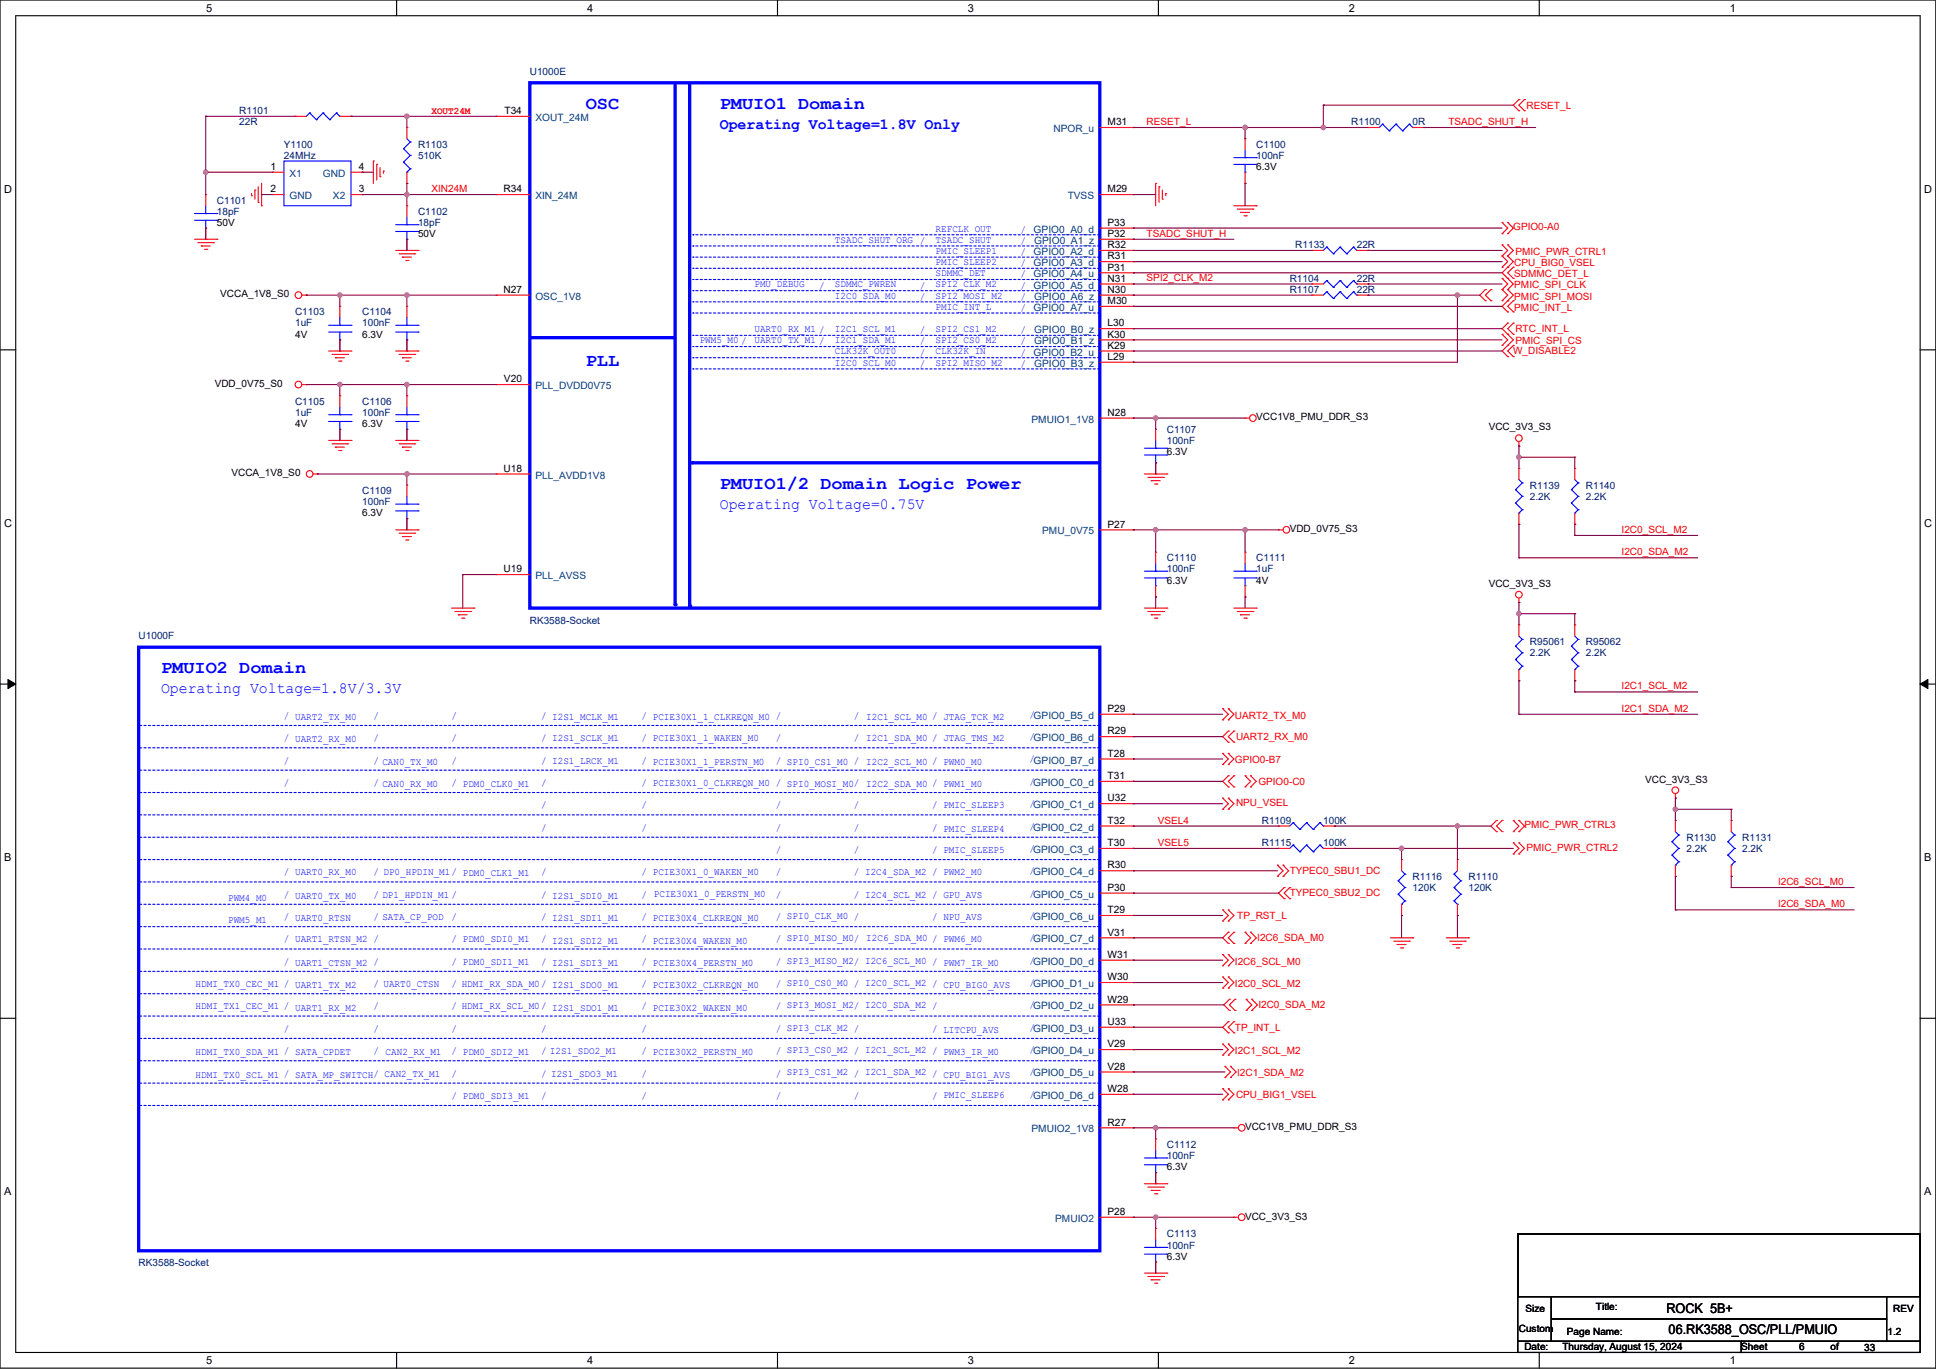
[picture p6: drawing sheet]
<svg xmlns="http://www.w3.org/2000/svg" width="594mm" height="420mm" viewBox="0 0 594 420" stroke-linecap="round" stroke-linejoin="round" font-family="sans-serif">
<defs><g id="words">
<g font-size="5.5" fill="#00f">
<text x="179.7" y="33.4">OSC</text>
<text x="220.8" y="33.4">PMUIO1 Domain</text>
<text x="179.7" y="112.3">PLL</text>
<text x="220.8" y="150">PMUIO1/2 Domain Logic Power</text>
<text x="49.4" y="206.6">PMUIO2 Domain</text>
</g>
<g font-size="4.8" fill="#00f">
<text x="220.9" y="39.7">Operating Voltage=1.8V Only</text>
<text x="220.9" y="156.1">Operating Voltage=0.75V</text>
<text x="49.4" y="212.7">Operating Voltage=1.8V/3.3V</text>
</g>
<g font-size="4.1">
<text x="511.3" y="402.8">ROCK 5B+</text>
<text x="512" y="409.4">06.RK3588_OSC/PLL/PMUIO</text>
</g>
<g font-size="3.4">
<text x="63.2" y="3.6">5</text>
<text x="180.1" y="3.6">4</text>
<text x="297" y="3.6">3</text>
<text x="413.8" y="3.6">2</text>
<text x="530.7" y="3.6">1</text>
<text x="1.2" y="59.1">D</text>
<text x="590.4" y="59.1">D</text>
<text x="1.2" y="161.6">C</text>
<text x="590.4" y="161.6">C</text>
<text x="1.2" y="264.2">B</text>
<text x="590.4" y="264.2">B</text>
<text x="1.2" y="366.7">A</text>
<text x="590.4" y="366.7">A</text>
<text x="63.2" y="418.5">5</text>
<text x="180.1" y="418.5">4</text>
<text x="297" y="418.5">3</text>
<text x="413.8" y="418.5">2</text>
<text x="530.7" y="418.5">1</text>
</g>
<g font-size="3.1" fill="#000080">
<text x="162.6" y="23">U1000E</text>
<text x="73.4" y="35">R1101</text>
<text x="73.4" y="38.4">22R</text>
<text x="414.6" y="38.4">R1100</text>
<text x="433.4" y="38.4">0R</text>
<text x="87.1" y="45.3">Y1100</text>
<text x="128.3" y="45.3">R1103</text>
<text x="385.4" y="45.3">C1100</text>
<text x="87.1" y="48.7">24MHz</text>
<text x="128.3" y="48.7">510K</text>
<text x="385.4" y="48.7">100nF</text>
<text x="66.5" y="62.4">C1101</text>
<text x="66.5" y="65.9">18pF</text>
<text x="128.3" y="65.9">C1102</text>
<text x="128.3" y="69.3">18pF</text>
<text x="397.4" y="76.2">R1133</text>
<text x="416.3" y="76.2">22R</text>
<text x="395.7" y="86.4">R1104</text>
<text x="395.7" y="89.9">R1107</text>
<text x="416.3" y="86.4">22R</text>
<text x="416.3" y="89.9">22R</text>
<text x="90.5" y="96.7">C1103</text>
<text x="90.5" y="100.2">1uF</text>
<text x="111.1" y="96.7">C1104</text>
<text x="111.1" y="100.2">100nF</text>
<text x="90.5" y="124.2">C1105</text>
<text x="111.1" y="124.2">C1106</text>
<text x="90.5" y="127.6">1uF</text>
<text x="111.1" y="127.6">100nF</text>
<text x="358" y="132.7">C1107</text>
<text x="358" y="136.2">100nF</text>
<text x="469.4" y="149.9">R1139</text>
<text x="486.6" y="149.9">R1140</text>
<text x="111.1" y="151.6">C1109</text>
<text x="111.1" y="155">100nF</text>
<text x="469.4" y="153.3">2.2K</text>
<text x="486.6" y="153.3">2.2K</text>
<text x="358" y="172.2">C1110</text>
<text x="385.4" y="172.2">C1111</text>
<text x="358" y="175.6">100nF</text>
<text x="385.4" y="175.6">1uF</text>
<text x="162.6" y="191.4">RK3588-Socket</text>
<text x="42.5" y="196.2">U1000F</text>
<text x="469.4" y="197.9">R95061</text>
<text x="486.6" y="197.9">R95062</text>
<text x="469.4" y="201.3">2.2K</text>
<text x="486.6" y="201.3">2.2K</text>
<text x="387.1" y="252.8">R1109</text>
<text x="406" y="252.8">100K</text>
<text x="517.4" y="257.9">R1130</text>
<text x="534.6" y="257.9">R1131</text>
<text x="387.1" y="259.6">R1115</text>
<text x="406" y="259.6">100K</text>
<text x="517.4" y="261.3">2.2K</text>
<text x="534.6" y="261.3">2.2K</text>
<text x="433.4" y="269.9">R1116</text>
<text x="450.6" y="269.9">R1110</text>
<text x="433.4" y="273.3">120K</text>
<text x="450.6" y="273.3">120K</text>
<text x="358" y="352.2">C1112</text>
<text x="358" y="355.6">100nF</text>
<text x="358" y="379.6">C1113</text>
<text x="358" y="383.1">100nF</text>
<text x="42.5" y="388.5">RK3588-Socket</text>
</g>
<g font-size="3.1" fill="#f00">
<text x="132.4" y="35">XOUT24M</text>
<text x="468.4" y="33.3">RESET_L</text>
<text x="351.8" y="38.3">RESET_L</text>
<text x="444.4" y="38.3">TSADC_SHUT_H</text>
<text x="132.4" y="59">XIN24M</text>
<text x="464.3" y="70.7">GPIO0-A0</text>
<text x="351.8" y="72.6">TSADC_SHUT_H</text>
<text x="464.6" y="81.6">CPU_BIG0_VSEL</text>
<text x="465" y="78.2">PMIC_PWR_CTRL1</text>
<text x="351.8" y="86.3">SPI2_CLK_M2</text>
<text x="464.6" y="88.5">PMIC_SPI_CLK</text>
<text x="464.6" y="85.1">SDMMC_DET_L</text>
<text x="464.6" y="95.4">PMIC_INT_L</text>
<text x="464.6" y="91.9">PMIC_SPI_MOSI</text>
<text x="465" y="101.9">RTC_INT_L</text>
<text x="465" y="105.6">PMIC_SPI_CS</text>
<text x="464.3" y="108.7">W_DISABLE2</text>
<text x="497.5" y="163.5">I2C0_SCL_M2</text>
<text x="497.5" y="170.3">I2C0_SDA_M2</text>
<text x="497.5" y="211.5">I2C1_SCL_M2</text>
<text x="378.9" y="220.5">UART2_TX_M0</text>
<text x="497.5" y="218.4">I2C1_SDA_M2</text>
<text x="379.2" y="227">UART2_RX_M0</text>
<text x="378.9" y="234.2">GPIO0-B7</text>
<text x="386.1" y="240.7">GPIO0-C0</text>
<text x="379.2" y="247.3">NPU_VSEL</text>
<text x="355.2" y="252.8">VSEL4</text>
<text x="467.7" y="254.1">PMIC_PWR_CTRL3</text>
<text x="355.2" y="259.6">VSEL5</text>
<text x="468.4" y="261">PMIC_PWR_CTRL2</text>
<text x="395.7" y="268.2">TYPEC0_SBU1_DC</text>
<text x="395.7" y="275">TYPEC0_SBU2_DC</text>
<text x="545.5" y="271.5">I2C6_SCL_M0</text>
<text x="379.6" y="281.9">TP_RST_L</text>
<text x="545.5" y="278.4">I2C6_SDA_M0</text>
<text x="385.8" y="288.8">I2C6_SDA_M0</text>
<text x="378.9" y="296">I2C6_SCL_M0</text>
<text x="378.9" y="302.8">I2C0_SCL_M2</text>
<text x="386.1" y="309.3">I2C0_SDA_M2</text>
<text x="378.9" y="316.2">TP_INT_L</text>
<text x="378.9" y="323.4">I2C1_SCL_M2</text>
<text x="379.6" y="330.2">I2C1_SDA_M2</text>
<text x="379.2" y="336.8">CPU_BIG1_VSEL</text>
</g>
<g font-size="3.1">
<text x="154.8" y="35">T34</text>
<text x="339.8" y="38.4">M31</text>
<text x="83" y="52.1">1</text>
<text x="110.1" y="52.1">4</text>
<text x="385.4" y="52.2">6.3V</text>
<text x="83" y="59">2</text>
<text x="110.1" y="59">3</text>
<text x="154.4" y="59">R34</text>
<text x="339.8" y="59">M29</text>
<text x="66.5" y="69.3">50V</text>
<text x="339.8" y="69.3">P33</text>
<text x="128.3" y="72.7">50V</text>
<text x="339.8" y="72.7">P32</text>
<text x="339.8" y="76.1">R32</text>
<text x="339.8" y="83">P31</text>
<text x="339.8" y="79.6">R31</text>
<text x="154.4" y="89.9">N27</text>
<text x="339.8" y="89.9">N30</text>
<text x="339.8" y="86.4">N31</text>
<text x="67.6" y="91.2">VCCA_1V8_S0</text>
<text x="339.8" y="93.3">M30</text>
<text x="339.8" y="100.1">L30</text>
<text x="90.5" y="103.6">4V</text>
<text x="111.1" y="103.6">6.3V</text>
<text x="339.8" y="107">K29</text>
<text x="339.8" y="103.6">K30</text>
<text x="339.8" y="110.4">L29</text>
<text x="65.9" y="118.7">VDD_0V75_S0</text>
<text x="154.6" y="117.3">V20</text>
<text x="90.5" y="131">4V</text>
<text x="111.1" y="131">6.3V</text>
<text x="339.8" y="127.6">N28</text>
<text x="385.4" y="129">VCC1V8_PMU_DDR_S3</text>
<text x="456.8" y="132.1">VCC_3V3_S3</text>
<text x="358" y="139.6">6.3V</text>
<text x="71" y="146.1">VCCA_1V8_S0</text>
<text x="154.4" y="144.7">U18</text>
<text x="111.1" y="158.5">6.3V</text>
<text x="339.8" y="161.9">P27</text>
<text x="395.7" y="163.3">VDD_0V75_S3</text>
<text x="154.4" y="175.6">U19</text>
<text x="358" y="179">6.3V</text>
<text x="385.4" y="179">4V</text>
<text x="456.8" y="180.1">VCC_3V3_S3</text>
<text x="339.8" y="218.4">P29</text>
<text x="339.8" y="225.3">R29</text>
<text x="339.8" y="232.2">T28</text>
<text x="339.8" y="239">T31</text>
<text x="339.8" y="245.9">U32</text>
<text x="504.8" y="240.1">VCC_3V3_S3</text>
<text x="339.8" y="252.7">T32</text>
<text x="339.8" y="259.6">T30</text>
<text x="339.8" y="266.4">R30</text>
<text x="339.8" y="273.3">P30</text>
<text x="339.8" y="280.2">T29</text>
<text x="339.8" y="287">V31</text>
<text x="339.8" y="293.9">W31</text>
<text x="339.8" y="300.7">W30</text>
<text x="339.8" y="307.6">W29</text>
<text x="339.8" y="314.5">U33</text>
<text x="339.8" y="321.3">V29</text>
<text x="339.8" y="328.2">V28</text>
<text x="339.8" y="335">W28</text>
<text x="339.8" y="345.3">R27</text>
<text x="382" y="346.7">VCC1V8_PMU_DDR_S3</text>
<text x="358" y="359">6.3V</text>
<text x="339.8" y="372.7">P28</text>
<text x="382" y="374.1">VCC_3V3_S3</text>
<text x="358" y="386.5">6.3V</text>
<text x="489.7" y="401.9">Title:</text>
<text x="468.1" y="402.6">Size</text>
<text x="580.9" y="402.6">REV</text>
<text x="466" y="408.8">Custom</text>
<text x="480.8" y="409.4">Page Name:</text>
<text x="579.2" y="409.4">1.2</text>
<text x="467.7" y="414.3">Date:</text>
<text x="479.4" y="414.3">Thursday, August 15, 2024</text>
<text x="534.2" y="414.3">Sheet</text>
<text x="552.1" y="414.3">6</text>
<text x="561.7" y="414.3">of</text>
<text x="572" y="414.6">33</text>
</g>
<g font-size="3.1" fill="#004080">
<text x="164.3" y="37.1">XOUT_24M</text>
<text x="323.2" y="40.5">NPOR_u</text>
<text x="88.8" y="54.2">X1</text>
<text x="99.1" y="54.2">GND</text>
<text x="88.8" y="61.1">GND</text>
<text x="102.2" y="61.1">X2</text>
<text x="164.3" y="61.1">XIN_24M</text>
<text x="327.6" y="61.1">TVSS</text>
<text x="317.1" y="71.4">GPIO0_A0_d</text>
<text x="317.3" y="74.8">GPIO0_A1_z</text>
<text x="317.1" y="81.7">GPIO0_A3_d</text>
<text x="317.1" y="78.2">GPIO0_A2_d</text>
<text x="317.1" y="88.5">GPIO0_A5_d</text>
<text x="317.1" y="85.1">GPIO0_A4_u</text>
<text x="164.3" y="91.9">OSC_1V8</text>
<text x="317.1" y="95.4">GPIO0_A7_u</text>
<text x="317.3" y="91.9">GPIO0_A6_z</text>
<text x="317.3" y="105.7">GPIO0_B1_z</text>
<text x="317.3" y="102.2">GPIO0_B0_z</text>
<text x="317.1" y="109.1">GPIO0_B2_u</text>
<text x="317.3" y="112.5">GPIO0_B3_z</text>
<text x="164.3" y="119.4">PLL_DVDD0V75</text>
<text x="316.5" y="129.7">PMUIO1_1V8</text>
<text x="164.3" y="146.8">PLL_AVDD1V8</text>
<text x="319.8" y="164">PMU_0V75</text>
<text x="164.3" y="177.7">PLL_AVSS</text>
<text x="316.5" y="347.4">PMUIO2_1V8</text>
<text x="323.8" y="374.8">PMUIO2</text>
</g>
<g font-size="3.1" fill="#00f">
<text x="287.1" y="71">REFCLK_OUT</text>
<text x="313.1" y="71.4">/</text>
<text x="256.2" y="74.5">TSADC_SHUT_ORG /</text>
<text x="287.1" y="77.9">PMIC_SLEEP1</text>
<text x="287.1" y="74.5">TSADC_SHUT</text>
<text x="313.1" y="74.8">/</text>
<text x="287.1" y="81.3">PMIC_SLEEP2</text>
<text x="313.1" y="78.2">/</text>
<text x="313.1" y="81.7">/</text>
<text x="231.5" y="88.2">PMU_DEBUG</text>
<text x="251.4" y="88.5">/</text>
<text x="256.2" y="88.2">SDMMC_PWREN</text>
<text x="282.2" y="88.5">/</text>
<text x="287.1" y="88.2">SPI2_CLK_M2</text>
<text x="287.1" y="84.8">SDMMC_DET</text>
<text x="313.1" y="88.5">/</text>
<text x="313.1" y="85.1">/</text>
<text x="256.2" y="91.6">I2C0_SDA_M0</text>
<text x="282.2" y="91.9">/</text>
<text x="287.1" y="95">PMIC_INT_L</text>
<text x="287.1" y="91.6">SPI2_MOSI_M2</text>
<text x="313.1" y="91.9">/</text>
<text x="313.1" y="95.4">/</text>
<text x="231.5" y="101.9">UART0_RX_M1 /</text>
<text x="256.2" y="101.9">I2C1_SCL_M1</text>
<text x="287.1" y="101.9">SPI2_CS1_M2</text>
<text x="214.7" y="105.3">PWM5_M0 /</text>
<text x="231.5" y="105.3">UART0_TX_M1 /</text>
<text x="256.2" y="105.3">I2C1_SDA_M1</text>
<text x="282.2" y="105.7">/</text>
<text x="282.2" y="102.2">/</text>
<text x="287.1" y="105.3">SPI2_CS0_M2</text>
<text x="313.1" y="105.7">/</text>
<text x="313.1" y="102.2">/</text>
<text x="256.2" y="112.2">I2C0_SCL_M0</text>
<text x="256.2" y="108.8">CLK32K_OUT0</text>
<text x="282.2" y="112.5">/</text>
<text x="282.2" y="109.1">/</text>
<text x="287.1" y="108.8">CLK32K_IN</text>
<text x="287.1" y="112.2">SPI2_MISO_M2</text>
<text x="313.1" y="109.1">/</text>
<text x="313.1" y="112.5">/</text>
<text x="87.1" y="220.5">/ UART2_TX_M0</text>
<text x="114.6" y="220.5">/</text>
<text x="138.6" y="220.5">/</text>
<text x="166" y="220.5">/ I2S1_MCLK_M1</text>
<text x="196.9" y="220.5">/ PCIE30X1_1_CLKREQN_M0 /</text>
<text x="262" y="220.5">/ I2C1_SCL_M0 / JTAG_TCK_M2</text>
<text x="315.8" y="220.2">/GPIO0_B5_d</text>
<text x="87.1" y="227.4">/ UART2_RX_M0</text>
<text x="114.6" y="227.4">/</text>
<text x="138.6" y="227.4">/</text>
<text x="166" y="227.4">/ I2S1_SCLK_M1</text>
<text x="196.9" y="227.4">/ PCIE30X1_1_WAKEN_M0</text>
<text x="238" y="227.4">/</text>
<text x="262" y="227.4">/ I2C1_SDA_M0 / JTAG_TMS_M2</text>
<text x="315.8" y="227.1">/GPIO0_B6_d</text>
<text x="315.8" y="233.9">/GPIO0_B7_d</text>
<text x="87.1" y="234.3">/</text>
<text x="114.6" y="234.3">/ CAN0_TX_M0</text>
<text x="138.6" y="234.3">/</text>
<text x="166" y="234.3">/ I2S1_LRCK_M1</text>
<text x="196.9" y="234.3">/ PCIE30X1_1_PERSTN_M0</text>
<text x="238" y="234.3">/ SPI0_CS1_M0 / I2C2_SCL_M0 / PWM0_M0</text>
<text x="87.1" y="241.1">/</text>
<text x="114.6" y="241.1">/ CAN0_RX_M0</text>
<text x="138.6" y="241.1">/ PDM0_CLK0_M1</text>
<text x="166" y="241.1">/</text>
<text x="196.9" y="241.1">/ PCIE30X1_0_CLKREQN_M0 / SPI0_MOSI_M0/ I2C2_SDA_M0 / PWM1_M0</text>
<text x="315.8" y="240.8">/GPIO0_C0_d</text>
<text x="166" y="248">/</text>
<text x="196.9" y="248">/</text>
<text x="238" y="248">/</text>
<text x="262" y="248">/</text>
<text x="286" y="248">/ PMIC_SLEEP3</text>
<text x="315.8" y="247.6">/GPIO0_C1_d</text>
<text x="166" y="254.8">/</text>
<text x="196.9" y="254.8">/</text>
<text x="238" y="254.8">/</text>
<text x="262" y="254.8">/</text>
<text x="286" y="254.8">/ PMIC_SLEEP4</text>
<text x="315.8" y="254.5">/GPIO0_C2_d</text>
<text x="238" y="261.7">/</text>
<text x="262" y="261.7">/</text>
<text x="286" y="261.7">/ PMIC_SLEEP5</text>
<text x="315.8" y="261.3">/GPIO0_C3_d</text>
<text x="87.1" y="268.5">/ UART0_RX_M0</text>
<text x="114.6" y="268.5">/ DP0_HPDIN_M1/ PDM0_CLK1_M1</text>
<text x="166" y="268.5">/</text>
<text x="196.9" y="268.5">/ PCIE30X1_0_WAKEN_M0</text>
<text x="238" y="268.5">/</text>
<text x="262" y="268.5">/ I2C4_SDA_M2 / PWM2_M0</text>
<text x="315.8" y="268.2">/GPIO0_C4_d</text>
<text x="87.1" y="275.4">/ UART0_TX_M0</text>
<text x="114.6" y="275.4">/ DP1_HPDIN_M1 /</text>
<text x="166" y="275.4">/ I2S1_SDI0_M1</text>
<text x="196.9" y="275.4">/ PCIE30X1_0_PERSTN_M0</text>
<text x="238" y="275.4">/</text>
<text x="262" y="275.4">/ I2C4_SCL_M2 / GPU_AVS</text>
<text x="315.8" y="275.1">/GPIO0_C5_u</text>
<text x="70" y="276.4">PWM4_M0</text>
<text x="315.8" y="281.9">/GPIO0_C6_u</text>
<text x="70" y="283.3">PWM5_M1</text>
<text x="87.1" y="282.3">/ UART0_RTSN</text>
<text x="114.6" y="282.3">/ SATA_CP_POD</text>
<text x="138.6" y="282.3">/</text>
<text x="166" y="282.3">/ I2S1_SDI1_M1</text>
<text x="196.9" y="282.3">/ PCIE30X4_CLKREQN_M0</text>
<text x="238" y="282.3">/ SPI0_CLK_M0 /</text>
<text x="286" y="282.3">/ NPU_AVS</text>
<text x="87.1" y="289.1">/ UART1_RTSN_M2 /</text>
<text x="138.6" y="289.1">/ PDM0_SDI0_M1</text>
<text x="166" y="289.1">/ I2S1_SDI2_M1</text>
<text x="196.9" y="289.1">/ PCIE30X4_WAKEN_M0</text>
<text x="238" y="289.1">/ SPI0_MISO_M0/ I2C6_SDA_M0 / PWM6_M0</text>
<text x="315.8" y="288.8">/GPIO0_C7_d</text>
<text x="87.1" y="296">/ UART1_CTSN_M2 /</text>
<text x="138.6" y="296">/ PDM0_SDI1_M1</text>
<text x="166" y="296">/ I2S1_SDI3_M1</text>
<text x="196.9" y="296">/ PCIE30X4_PERSTN_M0</text>
<text x="238" y="296">/ SPI3_MISO_M2/ I2C6_SCL_M0 / PWM7_IR_M0</text>
<text x="315.8" y="295.6">/GPIO0_D0_d</text>
<text x="60" y="302.8">HDMI_TX0_CEC_M1 / UART1_TX_M2</text>
<text x="114.6" y="302.8">/ UART0_CTSN</text>
<text x="138.6" y="302.8">/ HDMI_RX_SDA_M0/ I2S1_SDO0_M1</text>
<text x="196.9" y="302.8">/ PCIE30X2_CLKREQN_M0</text>
<text x="238" y="302.8">/ SPI0_CS0_M0 / I2C0_SCL_M2 / CPU_BIG0_AVS</text>
<text x="315.8" y="302.5">/GPIO0_D1_u</text>
<text x="60" y="309.7">HDMI_TX1_CEC_M1 / UART1_RX_M2</text>
<text x="114.6" y="309.7">/</text>
<text x="138.6" y="309.7">/ HDMI_RX_SCL_M0/ I2S1_SDO1_M1</text>
<text x="196.9" y="309.7">/ PCIE30X2_WAKEN_M0</text>
<text x="238" y="309.7">/ SPI3_MOSI_M2/ I2C0_SDA_M2 /</text>
<text x="315.8" y="309.4">/GPIO0_D2_u</text>
<text x="87.1" y="316.5">/</text>
<text x="114.6" y="316.5">/</text>
<text x="138.6" y="316.5">/</text>
<text x="166" y="316.5">/</text>
<text x="196.9" y="316.5">/</text>
<text x="238" y="316.5">/ SPI3_CLK_M2 /</text>
<text x="286" y="316.5">/ LITCPU_AVS</text>
<text x="315.8" y="316.2">/GPIO0_D3_u</text>
<text x="60" y="323.8">HDMI_TX0_SDA_M1 / SATA_CPDET</text>
<text x="114.6" y="323.4">/ CAN2_RX_M1</text>
<text x="138.6" y="323.4">/ PDM0_SDI2_M1</text>
<text x="166" y="323.4">/ I2S1_SDO2_M1</text>
<text x="196.9" y="323.4">/ PCIE30X2_PERSTN_M0</text>
<text x="238" y="323.4">/ SPI3_CS0_M2 / I2C1_SCL_M2 / PWM3_IR_M0</text>
<text x="315.8" y="323.1">/GPIO0_D4_u</text>
<text x="315.8" y="329.9">/GPIO0_D5_u</text>
<text x="60" y="330.6">HDMI_TX0_SCL_M1 / SATA_MP_SWITCH/ CAN2_TX_M1</text>
<text x="138.6" y="330.3">/</text>
<text x="166" y="330.3">/ I2S1_SDO3_M1</text>
<text x="196.9" y="330.3">/</text>
<text x="238" y="330.3">/ SPI3_CS1_M2 / I2C1_SDA_M2 / CPU_BIG1_AVS</text>
<text x="138.6" y="337.1">/ PDM0_SDI3_M1</text>
<text x="166" y="337.1">/</text>
<text x="196.9" y="337.1">/</text>
<text x="238" y="337.1">/</text>
<text x="262" y="337.1">/</text>
<text x="286" y="337.1">/ PMIC_SLEEP6</text>
<text x="315.8" y="336.8">/GPIO0_D6_d</text>
</g>
</g></defs>
<path d="M0 0h593.9v419.7h-593.9zM4.8 4.8h584.3v410.1h-584.3z" fill="none" stroke="#000" stroke-width=".34"/>
<g fill="#fff">
<path d="M63.2 .5h1.9v3.8h-1.9z"/>
<path d="M63.2 415.5h1.9v3.7h-1.9z"/>
</g>
<path d="M121.7 0v4.8M121.7 414.9v4.8" fill="none" stroke="#000" stroke-width=".34"/>
<g fill="#fff">
<path d="M180.1 .5h1.9v3.8h-1.9z"/>
<path d="M180.1 415.5h1.9v3.7h-1.9z"/>
</g>
<path d="M238.5 0v4.8M238.5 414.9v4.8" fill="none" stroke="#000" stroke-width=".34"/>
<g fill="#fff">
<path d="M297 .5h1.9v3.8h-1.9z"/>
<path d="M297 415.5h1.9v3.7h-1.9z"/>
</g>
<path d="M355.4 0v4.8M355.4 414.9v4.8" fill="none" stroke="#000" stroke-width=".34"/>
<g fill="#fff">
<path d="M413.8 .5h1.9v3.8h-1.9z"/>
<path d="M413.8 415.5h1.9v3.7h-1.9z"/>
</g>
<path d="M472.3 0v4.8M472.3 414.9v4.8" fill="none" stroke="#000" stroke-width=".34"/>
<g fill="#fff">
<path d="M530.7 .5h1.9v3.8h-1.9z"/>
<path d="M530.7 415.5h1.9v3.7h-1.9z"/>
<path d="M1.2 56.1h2.5v3.7h-2.5z"/>
<path d="M590.3 56.1h2.5v3.7h-2.5z"/>
<path d="M1.2 158.6h2.5v3.7h-2.5z"/>
<path d="M590.3 158.6h2.5v3.7h-2.5z"/>
</g>
<path d="M0 107.3h4.8M589.1 107.3h4.8" fill="none" stroke="#000" stroke-width=".34"/>
<g fill="#fff">
<path d="M1.2 261.1h2.3v3.8h-2.3z"/>
<path d="M590.3 261.1h2.3v3.8h-2.3z"/>
</g>
<path d="M0 209.9h4.8M589.1 209.9h4.8" fill="none" stroke="#000" stroke-width=".34"/>
<path d="M2.4 208.5l2.4 1.4-2.4 1.3zM589.1 209.9l2.4-1.4v2.7z" fill="#000" stroke="#000" stroke-width=".31"/>
<g fill="#fff">
<path d="M1.2 363.6h2.3v3.8h-2.3z"/>
<path d="M590.3 363.6h2.3v3.8h-2.3z"/>
</g>
<path d="M0 312.4h4.8M589.1 312.4h4.8" fill="none" stroke="#000" stroke-width=".34"/>
<path d="M378.6 346h1.4" fill="none" stroke="#f00" stroke-width=".34"/>
<circle cx="378.6" cy="346" r=".17" fill="#f00"/>
<g fill="none" stroke="#f00" stroke-width=".34">
<path d="M351.2 363.2h6.8"/>
<circle cx="381" cy="346" r="1.02"/>
</g>
<circle cx="358" cy="363.2" r=".17" fill="#f00"/>
<path d="M352.2 364.2h4.8" fill="none" stroke="#f00" stroke-width=".34"/>
<circle cx="357" cy="364.2" r=".17" fill="#f00"/>
<path d="M353.2 365.2h2.8" fill="none" stroke="#f00" stroke-width=".34"/>
<circle cx="353.2" cy="365.2" r=".17" fill="#f00"/>
<path d="M354.2 366.2h.7" fill="none" stroke="#f00" stroke-width=".34"/>
<circle cx="354.9" cy="366.2" r=".17" fill="#f00"/>
<path d="M378.6 373.4h1.4" fill="none" stroke="#f00" stroke-width=".34"/>
<circle cx="378.6" cy="373.4" r=".17" fill="#f00"/>
<g fill="none" stroke="#f00" stroke-width=".34">
<path d="M351.2 390.6h6.8"/>
<circle cx="381" cy="373.4" r="1.02"/>
</g>
<circle cx="358" cy="390.6" r=".17" fill="#f00"/>
<path d="M352.2 391.6h4.8" fill="none" stroke="#f00" stroke-width=".34"/>
<circle cx="357" cy="391.6" r=".17" fill="#f00"/>
<path d="M353.2 392.6h2.8" fill="none" stroke="#f00" stroke-width=".34"/>
<circle cx="353.2" cy="392.6" r=".17" fill="#f00"/>
<path d="M354.2 393.7h.7" fill="none" stroke="#f00" stroke-width=".34"/>
<circle cx="354.9" cy="393.7" r=".17" fill="#f00"/>
<path d="M121.4 76.8h6.9" fill="none" stroke="#f00" stroke-width=".34"/>
<circle cx="128.3" cy="76.8" r=".17" fill="#f00"/>
<path d="M122.4 77.9h4.8" fill="none" stroke="#f00" stroke-width=".34"/>
<circle cx="127.2" cy="77.9" r=".17" fill="#f00"/>
<path d="M123.5 78.9h2.7" fill="none" stroke="#f00" stroke-width=".34"/>
<circle cx="123.5" cy="78.9" r=".17" fill="#f00"/>
<path d="M124.5 79.9h.7" fill="none" stroke="#f00" stroke-width=".34"/>
<circle cx="125.2" cy="79.9" r=".17" fill="#f00"/>
<path d="M59.7 73.4h6.8" fill="none" stroke="#f00" stroke-width=".34"/>
<circle cx="66.5" cy="73.4" r=".17" fill="#f00"/>
<path d="M60.7 74.4h4.8" fill="none" stroke="#f00" stroke-width=".34"/>
<circle cx="65.5" cy="74.4" r=".17" fill="#f00"/>
<path d="M61.7 75.5h2.8" fill="none" stroke="#f00" stroke-width=".34"/>
<circle cx="61.7" cy="75.5" r=".17" fill="#f00"/>
<path d="M62.8 76.5h.7" fill="none" stroke="#f00" stroke-width=".34"/>
<circle cx="63.5" cy="76.5" r=".17" fill="#f00"/>
<path d="M80.3 56.3v6.8" fill="none" stroke="#f00" stroke-width=".34"/>
<circle cx="80.3" cy="63.1" r=".17" fill="#f00"/>
<path d="M79.2 57.3v4.8" fill="none" stroke="#f00" stroke-width=".34"/>
<circle cx="79.2" cy="62.1" r=".17" fill="#f00"/>
<path d="M78.2 58.3v2.8" fill="none" stroke="#f00" stroke-width=".34"/>
<circle cx="78.2" cy="58.3" r=".17" fill="#f00"/>
<path d="M77.2 59.4v.6" fill="none" stroke="#f00" stroke-width=".34"/>
<circle cx="77.2" cy="60" r=".17" fill="#f00"/>
<path d="M114.6 49.4v6.9" fill="none" stroke="#f00" stroke-width=".34"/>
<circle cx="114.6" cy="49.4" r=".17" fill="#f00"/>
<path d="M115.6 50.4v4.8" fill="none" stroke="#f00" stroke-width=".34"/>
<circle cx="115.6" cy="50.4" r=".17" fill="#f00"/>
<path d="M116.6 51.5v2.7" fill="none" stroke="#f00" stroke-width=".34"/>
<circle cx="116.6" cy="54.2" r=".17" fill="#f00"/>
<path d="M117.6 52.5v.7" fill="none" stroke="#f00" stroke-width=".34"/>
<circle cx="117.6" cy="52.5" r=".17" fill="#f00"/>
<path d="M96 145.4h1.4" fill="none" stroke="#f00" stroke-width=".34"/>
<circle cx="97.4" cy="145.4" r=".17" fill="#f00"/>
<g fill="none" stroke="#f00" stroke-width=".34">
<path d="M92.6 118h1.4"/>
<circle cx="95" cy="145.4" r="1.02"/>
</g>
<circle cx="94" cy="118" r=".17" fill="#f00"/>
<g fill="none" stroke="#f00" stroke-width=".34">
<path d="M351.2 145.4h6.8"/>
<circle cx="91.6" cy="118" r="1.02"/>
</g>
<circle cx="358" cy="145.4" r=".17" fill="#f00"/>
<path d="M352.2 146.5h4.8" fill="none" stroke="#f00" stroke-width=".34"/>
<circle cx="357" cy="146.5" r=".17" fill="#f00"/>
<path d="M353.2 147.5h2.8" fill="none" stroke="#f00" stroke-width=".34"/>
<circle cx="353.2" cy="147.5" r=".17" fill="#f00"/>
<path d="M354.2 148.5h.7" fill="none" stroke="#f00" stroke-width=".34"/>
<circle cx="354.9" cy="148.5" r=".17" fill="#f00"/>
<path d="M351.2 186.6h6.8" fill="none" stroke="#f00" stroke-width=".34"/>
<circle cx="358" cy="186.6" r=".17" fill="#f00"/>
<path d="M352.2 187.6h4.8" fill="none" stroke="#f00" stroke-width=".34"/>
<circle cx="357" cy="187.6" r=".17" fill="#f00"/>
<path d="M353.2 188.6h2.8" fill="none" stroke="#f00" stroke-width=".34"/>
<circle cx="353.2" cy="188.6" r=".17" fill="#f00"/>
<path d="M354.2 189.7h.7" fill="none" stroke="#f00" stroke-width=".34"/>
<circle cx="354.9" cy="189.7" r=".17" fill="#f00"/>
<path d="M121.4 107.7h6.9" fill="none" stroke="#f00" stroke-width=".34"/>
<circle cx="128.3" cy="107.7" r=".17" fill="#f00"/>
<path d="M122.4 108.7h4.8" fill="none" stroke="#f00" stroke-width=".34"/>
<circle cx="127.2" cy="108.7" r=".17" fill="#f00"/>
<path d="M123.5 109.7h2.7" fill="none" stroke="#f00" stroke-width=".34"/>
<circle cx="123.5" cy="109.7" r=".17" fill="#f00"/>
<path d="M124.5 110.8h.7" fill="none" stroke="#f00" stroke-width=".34"/>
<circle cx="125.2" cy="110.8" r=".17" fill="#f00"/>
<path d="M92.6 90.6h1.4" fill="none" stroke="#f00" stroke-width=".34"/>
<circle cx="94" cy="90.6" r=".17" fill="#f00"/>
<g fill="none" stroke="#f00" stroke-width=".34">
<path d="M378.6 63.1h6.8"/>
<circle cx="91.6" cy="90.5" r="1.02"/>
</g>
<circle cx="385.4" cy="63.1" r=".17" fill="#f00"/>
<path d="M379.6 64.2h4.8" fill="none" stroke="#f00" stroke-width=".34"/>
<circle cx="384.4" cy="64.2" r=".17" fill="#f00"/>
<path d="M380.6 65.2h2.8" fill="none" stroke="#f00" stroke-width=".34"/>
<circle cx="380.6" cy="65.2" r=".17" fill="#f00"/>
<path d="M381.7 66.2h.7" fill="none" stroke="#f00" stroke-width=".34"/>
<circle cx="382.4" cy="66.2" r=".17" fill="#f00"/>
<path d="M382 128.3h1.4" fill="none" stroke="#f00" stroke-width=".34"/>
<circle cx="382" cy="128.3" r=".17" fill="#f00"/>
<g fill="none" stroke="#f00" stroke-width=".34">
<path d="M392.3 162.6h1.4"/>
<circle cx="384.4" cy="128.3" r="1.02"/>
</g>
<circle cx="392.3" cy="162.6" r=".17" fill="#f00"/>
<g fill="none" stroke="#f00" stroke-width=".34">
<path d="M138.6 186.6h6.8"/>
<circle cx="394.7" cy="162.5" r="1.02"/>
</g>
<circle cx="145.4" cy="186.6" r=".17" fill="#f00"/>
<path d="M139.6 187.6h4.8" fill="none" stroke="#f00" stroke-width=".34"/>
<circle cx="144.4" cy="187.6" r=".17" fill="#f00"/>
<path d="M140.6 188.6h2.8" fill="none" stroke="#f00" stroke-width=".34"/>
<circle cx="140.6" cy="188.6" r=".17" fill="#f00"/>
<path d="M141.6 189.7h.7" fill="none" stroke="#f00" stroke-width=".34"/>
<circle cx="142.3" cy="189.7" r=".17" fill="#f00"/>
<path d="M354.6 56.3v6.8" fill="none" stroke="#f00" stroke-width=".34"/>
<circle cx="354.6" cy="56.3" r=".17" fill="#f00"/>
<path d="M355.6 57.3v4.8" fill="none" stroke="#f00" stroke-width=".34"/>
<circle cx="355.6" cy="57.3" r=".17" fill="#f00"/>
<path d="M356.6 58.3v2.8" fill="none" stroke="#f00" stroke-width=".34"/>
<circle cx="356.6" cy="61.1" r=".17" fill="#f00"/>
<path d="M357.7 59.4v.6" fill="none" stroke="#f00" stroke-width=".34"/>
<circle cx="357.7" cy="59.4" r=".17" fill="#f00"/>
<path d="M121.4 135.1h6.9" fill="none" stroke="#f00" stroke-width=".34"/>
<circle cx="128.3" cy="135.1" r=".17" fill="#f00"/>
<path d="M122.4 136.2h4.8" fill="none" stroke="#f00" stroke-width=".34"/>
<circle cx="127.2" cy="136.2" r=".17" fill="#f00"/>
<path d="M123.5 137.2h2.7" fill="none" stroke="#f00" stroke-width=".34"/>
<circle cx="123.5" cy="137.2" r=".17" fill="#f00"/>
<path d="M124.5 138.2h.7" fill="none" stroke="#f00" stroke-width=".34"/>
<circle cx="125.2" cy="138.2" r=".17" fill="#f00"/>
<path d="M121.4 162.6h6.9" fill="none" stroke="#f00" stroke-width=".34"/>
<circle cx="128.3" cy="162.6" r=".17" fill="#f00"/>
<path d="M122.4 163.6h4.8" fill="none" stroke="#f00" stroke-width=".34"/>
<circle cx="127.2" cy="163.6" r=".17" fill="#f00"/>
<path d="M123.5 164.6h2.7" fill="none" stroke="#f00" stroke-width=".34"/>
<circle cx="123.5" cy="164.6" r=".17" fill="#f00"/>
<path d="M124.5 165.7h.7" fill="none" stroke="#f00" stroke-width=".34"/>
<circle cx="125.2" cy="165.7" r=".17" fill="#f00"/>
<path d="M443.7 287.7h6.9" fill="none" stroke="#f00" stroke-width=".34"/>
<circle cx="450.6" cy="287.7" r=".17" fill="#f00"/>
<path d="M444.8 288.8h4.8" fill="none" stroke="#f00" stroke-width=".34"/>
<circle cx="449.6" cy="288.8" r=".17" fill="#f00"/>
<path d="M445.8 289.8h2.7" fill="none" stroke="#f00" stroke-width=".34"/>
<circle cx="445.8" cy="289.8" r=".17" fill="#f00"/>
<path d="M446.8 290.8h.7" fill="none" stroke="#f00" stroke-width=".34"/>
<circle cx="447.5" cy="290.8" r=".17" fill="#f00"/>
<path d="M514 243.5v1.4" fill="none" stroke="#f00" stroke-width=".34"/>
<circle cx="514" cy="244.9" r=".17" fill="#f00"/>
<g fill="none" stroke="#f00" stroke-width=".34">
<path d="M466 135.5v1.3"/>
<circle cx="514" cy="242.4" r="1.02"/>
</g>
<circle cx="466" cy="136.8" r=".17" fill="#f00"/>
<g fill="none" stroke="#f00" stroke-width=".34">
<path d="M426.6 287.7h6.9"/>
<circle cx="466" cy="134.4" r="1.02"/>
</g>
<circle cx="433.5" cy="287.7" r=".17" fill="#f00"/>
<path d="M427.6 288.8h4.8" fill="none" stroke="#f00" stroke-width=".34"/>
<circle cx="432.4" cy="288.8" r=".17" fill="#f00"/>
<path d="M428.6 289.8h2.8" fill="none" stroke="#f00" stroke-width=".34"/>
<circle cx="428.6" cy="289.8" r=".17" fill="#f00"/>
<path d="M429.7 290.8h.7" fill="none" stroke="#f00" stroke-width=".34"/>
<circle cx="430.4" cy="290.8" r=".17" fill="#f00"/>
<path d="M100.8 107.7h6.9" fill="none" stroke="#f00" stroke-width=".34"/>
<circle cx="107.7" cy="107.7" r=".17" fill="#f00"/>
<path d="M101.9 108.7h4.8" fill="none" stroke="#f00" stroke-width=".34"/>
<circle cx="106.7" cy="108.7" r=".17" fill="#f00"/>
<path d="M102.9 109.7h2.7" fill="none" stroke="#f00" stroke-width=".34"/>
<circle cx="102.9" cy="109.7" r=".17" fill="#f00"/>
<path d="M103.9 110.8h.7" fill="none" stroke="#f00" stroke-width=".34"/>
<circle cx="104.6" cy="110.8" r=".17" fill="#f00"/>
<path d="M100.8 135.1h6.9" fill="none" stroke="#f00" stroke-width=".34"/>
<circle cx="107.7" cy="135.1" r=".17" fill="#f00"/>
<path d="M101.9 136.2h4.8" fill="none" stroke="#f00" stroke-width=".34"/>
<circle cx="106.7" cy="136.2" r=".17" fill="#f00"/>
<path d="M102.9 137.2h2.7" fill="none" stroke="#f00" stroke-width=".34"/>
<circle cx="102.9" cy="137.2" r=".17" fill="#f00"/>
<path d="M103.9 138.2h.7" fill="none" stroke="#f00" stroke-width=".34"/>
<circle cx="104.6" cy="138.2" r=".17" fill="#f00"/>
<path d="M378.6 186.6h6.8" fill="none" stroke="#f00" stroke-width=".34"/>
<circle cx="385.4" cy="186.6" r=".17" fill="#f00"/>
<path d="M379.6 187.6h4.8" fill="none" stroke="#f00" stroke-width=".34"/>
<circle cx="384.4" cy="187.6" r=".17" fill="#f00"/>
<path d="M380.6 188.6h2.8" fill="none" stroke="#f00" stroke-width=".34"/>
<circle cx="380.6" cy="188.6" r=".17" fill="#f00"/>
<path d="M381.7 189.7h.7" fill="none" stroke="#f00" stroke-width=".34"/>
<circle cx="382.4" cy="189.7" r=".17" fill="#f00"/>
<path d="M466 183.5v1.3" fill="none" stroke="#f00" stroke-width=".34"/>
<circle cx="466" cy="184.8" r=".17" fill="#f00"/>
<g fill="none" stroke="#f00" stroke-width=".34">
<path d="M466 30.5l-1.7 1.8"/>
<circle cx="466" cy="182.4" r="1.02"/>
</g>
<circle cx="466" cy="30.5" r=".17" fill="#f00"/>
<path d="M464.3 32.3l1.7 1.7" fill="none" stroke="#f00" stroke-width=".34"/>
<circle cx="466" cy="34" r=".17" fill="#f00"/>
<path d="M466 32.3l1.7 1.7" fill="none" stroke="#f00" stroke-width=".34"/>
<circle cx="467.7" cy="34" r=".17" fill="#f00"/>
<path d="M467.7 30.5l-1.7 1.8" fill="none" stroke="#f00" stroke-width=".34"/>
<circle cx="467.7" cy="30.5" r=".17" fill="#f00"/>
<path d="M378.6 232.9l-1.7 1.7" fill="none" stroke="#f00" stroke-width=".34"/>
<circle cx="376.9" cy="234.6" r=".17" fill="#f00"/>
<path d="M376.9 231.1l1.7 1.8" fill="none" stroke="#f00" stroke-width=".34"/>
<circle cx="376.9" cy="231.1" r=".17" fill="#f00"/>
<path d="M376.9 232.9l-1.7 1.7" fill="none" stroke="#f00" stroke-width=".34"/>
<circle cx="375.2" cy="234.6" r=".17" fill="#f00"/>
<path d="M375.2 231.1l1.7 1.8" fill="none" stroke="#f00" stroke-width=".34"/>
<circle cx="375.2" cy="231.1" r=".17" fill="#f00"/>
<path d="M376.9 238l-1.7 1.7" fill="none" stroke="#f00" stroke-width=".34"/>
<circle cx="376.9" cy="238" r=".17" fill="#f00"/>
<path d="M375.2 239.7l1.7 1.7" fill="none" stroke="#f00" stroke-width=".34"/>
<circle cx="376.9" cy="241.4" r=".17" fill="#f00"/>
<path d="M376.9 239.7l1.7 1.7" fill="none" stroke="#f00" stroke-width=".34"/>
<circle cx="378.6" cy="241.4" r=".17" fill="#f00"/>
<path d="M378.6 238l-1.7 1.7" fill="none" stroke="#f00" stroke-width=".34"/>
<circle cx="378.6" cy="238" r=".17" fill="#f00"/>
<path d="M385.4 239.7l-1.7 1.7" fill="none" stroke="#f00" stroke-width=".34"/>
<circle cx="383.7" cy="241.4" r=".17" fill="#f00"/>
<path d="M383.7 238l1.7 1.7" fill="none" stroke="#f00" stroke-width=".34"/>
<circle cx="383.7" cy="238" r=".17" fill="#f00"/>
<path d="M383.7 239.7l-1.7 1.7" fill="none" stroke="#f00" stroke-width=".34"/>
<circle cx="382" cy="241.4" r=".17" fill="#f00"/>
<path d="M382 238l1.7 1.7" fill="none" stroke="#f00" stroke-width=".34"/>
<circle cx="382" cy="238" r=".17" fill="#f00"/>
<path d="M378.6 246.6l-1.7 1.7" fill="none" stroke="#f00" stroke-width=".34"/>
<circle cx="376.9" cy="248.3" r=".17" fill="#f00"/>
<path d="M376.9 244.9l1.7 1.7" fill="none" stroke="#f00" stroke-width=".34"/>
<circle cx="376.9" cy="244.9" r=".17" fill="#f00"/>
<path d="M376.9 246.6l-1.7 1.7" fill="none" stroke="#f00" stroke-width=".34"/>
<circle cx="375.2" cy="248.3" r=".17" fill="#f00"/>
<path d="M375.2 244.9l1.7 1.7" fill="none" stroke="#f00" stroke-width=".34"/>
<circle cx="375.2" cy="244.9" r=".17" fill="#f00"/>
<path d="M467.7 260.3l-1.7 1.7" fill="none" stroke="#f00" stroke-width=".34"/>
<circle cx="466" cy="262" r=".17" fill="#f00"/>
<path d="M466 258.6l1.7 1.7" fill="none" stroke="#f00" stroke-width=".34"/>
<circle cx="466" cy="258.6" r=".17" fill="#f00"/>
<path d="M466 260.3l-1.7 1.7" fill="none" stroke="#f00" stroke-width=".34"/>
<circle cx="464.3" cy="262" r=".17" fill="#f00"/>
<path d="M464.3 258.6l1.7 1.7" fill="none" stroke="#f00" stroke-width=".34"/>
<circle cx="464.3" cy="258.6" r=".17" fill="#f00"/>
<path d="M378.6 335.7l-1.7 1.7" fill="none" stroke="#f00" stroke-width=".34"/>
<circle cx="376.9" cy="337.4" r=".17" fill="#f00"/>
<path d="M376.9 334l1.7 1.7" fill="none" stroke="#f00" stroke-width=".34"/>
<circle cx="376.9" cy="334" r=".17" fill="#f00"/>
<path d="M376.9 335.7l-1.7 1.7" fill="none" stroke="#f00" stroke-width=".34"/>
<circle cx="375.2" cy="337.4" r=".17" fill="#f00"/>
<path d="M375.2 334l1.7 1.7" fill="none" stroke="#f00" stroke-width=".34"/>
<circle cx="375.2" cy="334" r=".17" fill="#f00"/>
<path d="M378.6 280.9l-1.7 1.7" fill="none" stroke="#f00" stroke-width=".34"/>
<circle cx="376.9" cy="282.6" r=".17" fill="#f00"/>
<path d="M376.9 279.1l1.7 1.8" fill="none" stroke="#f00" stroke-width=".34"/>
<circle cx="376.9" cy="279.1" r=".17" fill="#f00"/>
<path d="M376.9 280.9l-1.7 1.7" fill="none" stroke="#f00" stroke-width=".34"/>
<circle cx="375.2" cy="282.6" r=".17" fill="#f00"/>
<path d="M375.2 279.1l1.7 1.8" fill="none" stroke="#f00" stroke-width=".34"/>
<circle cx="375.2" cy="279.1" r=".17" fill="#f00"/>
<path d="M395.4 267.1l-1.7 1.8" fill="none" stroke="#f00" stroke-width=".34"/>
<circle cx="393.7" cy="268.9" r=".17" fill="#f00"/>
<path d="M393.7 265.4l1.7 1.7" fill="none" stroke="#f00" stroke-width=".34"/>
<circle cx="393.7" cy="265.4" r=".17" fill="#f00"/>
<path d="M393.7 267.1l-1.7 1.8" fill="none" stroke="#f00" stroke-width=".34"/>
<circle cx="392" cy="268.9" r=".17" fill="#f00"/>
<path d="M392 265.4l1.7 1.7" fill="none" stroke="#f00" stroke-width=".34"/>
<circle cx="392" cy="265.4" r=".17" fill="#f00"/>
<path d="M378.6 294.6l-1.7 1.7" fill="none" stroke="#f00" stroke-width=".34"/>
<circle cx="376.9" cy="296.3" r=".17" fill="#f00"/>
<path d="M376.9 292.9l1.7 1.7" fill="none" stroke="#f00" stroke-width=".34"/>
<circle cx="376.9" cy="292.9" r=".17" fill="#f00"/>
<path d="M376.9 294.6l-1.7 1.7" fill="none" stroke="#f00" stroke-width=".34"/>
<circle cx="375.2" cy="296.3" r=".17" fill="#f00"/>
<path d="M375.2 292.9l1.7 1.7" fill="none" stroke="#f00" stroke-width=".34"/>
<circle cx="375.2" cy="292.9" r=".17" fill="#f00"/>
<path d="M376.9 286l-1.7 1.7" fill="none" stroke="#f00" stroke-width=".34"/>
<circle cx="376.9" cy="286" r=".17" fill="#f00"/>
<path d="M375.2 287.7l1.7 1.7" fill="none" stroke="#f00" stroke-width=".34"/>
<circle cx="376.9" cy="289.4" r=".17" fill="#f00"/>
<path d="M376.9 287.7l1.7 1.7" fill="none" stroke="#f00" stroke-width=".34"/>
<circle cx="378.6" cy="289.4" r=".17" fill="#f00"/>
<path d="M378.6 286l-1.7 1.7" fill="none" stroke="#f00" stroke-width=".34"/>
<circle cx="378.6" cy="286" r=".17" fill="#f00"/>
<path d="M385.4 287.7l-1.7 1.7" fill="none" stroke="#f00" stroke-width=".34"/>
<circle cx="383.7" cy="289.4" r=".17" fill="#f00"/>
<path d="M383.7 286l1.7 1.7" fill="none" stroke="#f00" stroke-width=".34"/>
<circle cx="383.7" cy="286" r=".17" fill="#f00"/>
<path d="M383.7 287.7l-1.7 1.7" fill="none" stroke="#f00" stroke-width=".34"/>
<circle cx="382" cy="289.4" r=".17" fill="#f00"/>
<path d="M382 286l1.7 1.7" fill="none" stroke="#f00" stroke-width=".34"/>
<circle cx="382" cy="286" r=".17" fill="#f00"/>
<path d="M462.6 99.1l-1.7 1.7" fill="none" stroke="#f00" stroke-width=".34"/>
<circle cx="462.6" cy="99.1" r=".17" fill="#f00"/>
<path d="M460.9 100.8l1.7 1.8" fill="none" stroke="#f00" stroke-width=".34"/>
<circle cx="462.6" cy="102.6" r=".17" fill="#f00"/>
<path d="M462.6 100.8l1.7 1.8" fill="none" stroke="#f00" stroke-width=".34"/>
<circle cx="464.3" cy="102.6" r=".17" fill="#f00"/>
<path d="M464.3 99.1l-1.7 1.7" fill="none" stroke="#f00" stroke-width=".34"/>
<circle cx="464.3" cy="99.1" r=".17" fill="#f00"/>
<path d="M376.9 313.4l-1.7 1.8" fill="none" stroke="#f00" stroke-width=".34"/>
<circle cx="376.9" cy="313.4" r=".17" fill="#f00"/>
<path d="M375.2 315.2l1.7 1.7" fill="none" stroke="#f00" stroke-width=".34"/>
<circle cx="376.9" cy="316.9" r=".17" fill="#f00"/>
<path d="M376.9 315.2l1.7 1.7" fill="none" stroke="#f00" stroke-width=".34"/>
<circle cx="378.6" cy="316.9" r=".17" fill="#f00"/>
<path d="M378.6 313.4l-1.7 1.8" fill="none" stroke="#f00" stroke-width=".34"/>
<circle cx="378.6" cy="313.4" r=".17" fill="#f00"/>
<path d="M378.6 219.1l-1.7 1.8" fill="none" stroke="#f00" stroke-width=".34"/>
<circle cx="376.9" cy="220.9" r=".17" fill="#f00"/>
<path d="M376.9 217.4l1.7 1.7" fill="none" stroke="#f00" stroke-width=".34"/>
<circle cx="376.9" cy="217.4" r=".17" fill="#f00"/>
<path d="M376.9 219.1l-1.7 1.8" fill="none" stroke="#f00" stroke-width=".34"/>
<circle cx="375.2" cy="220.9" r=".17" fill="#f00"/>
<path d="M375.2 217.4l1.7 1.7" fill="none" stroke="#f00" stroke-width=".34"/>
<circle cx="375.2" cy="217.4" r=".17" fill="#f00"/>
<path d="M376.9 224.3l-1.7 1.7" fill="none" stroke="#f00" stroke-width=".34"/>
<circle cx="376.9" cy="224.3" r=".17" fill="#f00"/>
<path d="M375.2 226l1.7 1.7" fill="none" stroke="#f00" stroke-width=".34"/>
<circle cx="376.9" cy="227.7" r=".17" fill="#f00"/>
<path d="M376.9 226l1.7 1.7" fill="none" stroke="#f00" stroke-width=".34"/>
<circle cx="378.6" cy="227.7" r=".17" fill="#f00"/>
<path d="M378.6 224.3l-1.7 1.7" fill="none" stroke="#f00" stroke-width=".34"/>
<circle cx="378.6" cy="224.3" r=".17" fill="#f00"/>
<path d="M464.3 70l-1.7 1.7" fill="none" stroke="#f00" stroke-width=".34"/>
<circle cx="462.6" cy="71.7" r=".17" fill="#f00"/>
<path d="M462.6 68.3l1.7 1.7" fill="none" stroke="#f00" stroke-width=".34"/>
<circle cx="462.6" cy="68.3" r=".17" fill="#f00"/>
<path d="M462.6 70l-1.7 1.7" fill="none" stroke="#f00" stroke-width=".34"/>
<circle cx="460.9" cy="71.7" r=".17" fill="#f00"/>
<path d="M460.9 68.3l1.7 1.7" fill="none" stroke="#f00" stroke-width=".34"/>
<circle cx="460.9" cy="68.3" r=".17" fill="#f00"/>
<path d="M462.6 92.3l-1.7 1.7" fill="none" stroke="#f00" stroke-width=".34"/>
<circle cx="462.6" cy="92.3" r=".17" fill="#f00"/>
<path d="M460.9 94l1.7 1.7" fill="none" stroke="#f00" stroke-width=".34"/>
<circle cx="462.6" cy="95.7" r=".17" fill="#f00"/>
<path d="M462.6 94l1.7 1.7" fill="none" stroke="#f00" stroke-width=".34"/>
<circle cx="464.3" cy="95.7" r=".17" fill="#f00"/>
<path d="M464.3 92.3l-1.7 1.7" fill="none" stroke="#f00" stroke-width=".34"/>
<circle cx="464.3" cy="92.3" r=".17" fill="#f00"/>
<path d="M464.3 87.1l-1.7 1.7" fill="none" stroke="#f00" stroke-width=".34"/>
<circle cx="462.6" cy="88.8" r=".17" fill="#f00"/>
<path d="M462.6 85.4l1.7 1.7" fill="none" stroke="#f00" stroke-width=".34"/>
<circle cx="462.6" cy="85.4" r=".17" fill="#f00"/>
<path d="M462.6 87.1l-1.7 1.7" fill="none" stroke="#f00" stroke-width=".34"/>
<circle cx="460.9" cy="88.8" r=".17" fill="#f00"/>
<path d="M460.9 85.4l1.7 1.7" fill="none" stroke="#f00" stroke-width=".34"/>
<circle cx="460.9" cy="85.4" r=".17" fill="#f00"/>
<path d="M464.3 104.3l-1.7 1.7" fill="none" stroke="#f00" stroke-width=".34"/>
<circle cx="462.6" cy="106" r=".17" fill="#f00"/>
<path d="M462.6 102.6l1.7 1.7" fill="none" stroke="#f00" stroke-width=".34"/>
<circle cx="462.6" cy="102.6" r=".17" fill="#f00"/>
<path d="M462.6 104.3l-1.7 1.7" fill="none" stroke="#f00" stroke-width=".34"/>
<circle cx="460.9" cy="106" r=".17" fill="#f00"/>
<path d="M460.9 102.6l1.7 1.7" fill="none" stroke="#f00" stroke-width=".34"/>
<circle cx="460.9" cy="102.6" r=".17" fill="#f00"/>
<path d="M455.7 88.8l-1.7 1.8" fill="none" stroke="#f00" stroke-width=".34"/>
<circle cx="455.7" cy="88.8" r=".17" fill="#f00"/>
<path d="M454 90.6l1.7 1.7" fill="none" stroke="#f00" stroke-width=".34"/>
<circle cx="455.7" cy="92.3" r=".17" fill="#f00"/>
<path d="M455.7 90.6l1.8 1.7" fill="none" stroke="#f00" stroke-width=".34"/>
<circle cx="457.5" cy="92.3" r=".17" fill="#f00"/>
<path d="M457.5 88.8l-1.8 1.8" fill="none" stroke="#f00" stroke-width=".34"/>
<circle cx="457.5" cy="88.8" r=".17" fill="#f00"/>
<path d="M464.3 90.6l-1.7 1.7" fill="none" stroke="#f00" stroke-width=".34"/>
<circle cx="462.6" cy="92.3" r=".17" fill="#f00"/>
<path d="M462.6 88.8l1.7 1.8" fill="none" stroke="#f00" stroke-width=".34"/>
<circle cx="462.6" cy="88.8" r=".17" fill="#f00"/>
<path d="M462.6 90.6l-1.7 1.7" fill="none" stroke="#f00" stroke-width=".34"/>
<circle cx="460.9" cy="92.3" r=".17" fill="#f00"/>
<path d="M460.9 88.8l1.7 1.8" fill="none" stroke="#f00" stroke-width=".34"/>
<circle cx="460.9" cy="88.8" r=".17" fill="#f00"/>
<path d="M459.2 251.7l-1.7 1.7" fill="none" stroke="#f00" stroke-width=".34"/>
<circle cx="459.2" cy="251.7" r=".17" fill="#f00"/>
<path d="M457.5 253.4l1.7 1.7" fill="none" stroke="#f00" stroke-width=".34"/>
<circle cx="459.2" cy="255.1" r=".17" fill="#f00"/>
<path d="M459.2 253.4l1.7 1.7" fill="none" stroke="#f00" stroke-width=".34"/>
<circle cx="460.9" cy="255.1" r=".17" fill="#f00"/>
<path d="M460.9 251.7l-1.7 1.7" fill="none" stroke="#f00" stroke-width=".34"/>
<circle cx="460.9" cy="251.7" r=".17" fill="#f00"/>
<path d="M467.7 253.4l-1.7 1.7" fill="none" stroke="#f00" stroke-width=".34"/>
<circle cx="466" cy="255.1" r=".17" fill="#f00"/>
<path d="M466 251.7l1.7 1.7" fill="none" stroke="#f00" stroke-width=".34"/>
<circle cx="466" cy="251.7" r=".17" fill="#f00"/>
<path d="M466 253.4l-1.7 1.7" fill="none" stroke="#f00" stroke-width=".34"/>
<circle cx="464.3" cy="255.1" r=".17" fill="#f00"/>
<path d="M464.3 251.7l1.7 1.7" fill="none" stroke="#f00" stroke-width=".34"/>
<circle cx="464.3" cy="251.7" r=".17" fill="#f00"/>
<path d="M464.3 80.3l-1.7 1.7" fill="none" stroke="#f00" stroke-width=".34"/>
<circle cx="462.6" cy="82" r=".17" fill="#f00"/>
<path d="M462.6 78.5l1.7 1.8" fill="none" stroke="#f00" stroke-width=".34"/>
<circle cx="462.6" cy="78.5" r=".17" fill="#f00"/>
<path d="M462.6 80.3l-1.7 1.7" fill="none" stroke="#f00" stroke-width=".34"/>
<circle cx="460.9" cy="82" r=".17" fill="#f00"/>
<path d="M460.9 78.5l1.7 1.8" fill="none" stroke="#f00" stroke-width=".34"/>
<circle cx="460.9" cy="78.5" r=".17" fill="#f00"/>
<path d="M464.3 76.8l-1.7 1.7" fill="none" stroke="#f00" stroke-width=".34"/>
<circle cx="462.6" cy="78.5" r=".17" fill="#f00"/>
<path d="M462.6 75.1l1.7 1.7" fill="none" stroke="#f00" stroke-width=".34"/>
<circle cx="462.6" cy="75.1" r=".17" fill="#f00"/>
<path d="M462.6 76.8l-1.7 1.7" fill="none" stroke="#f00" stroke-width=".34"/>
<circle cx="460.9" cy="78.5" r=".17" fill="#f00"/>
<path d="M460.9 75.1l1.7 1.7" fill="none" stroke="#f00" stroke-width=".34"/>
<circle cx="460.9" cy="75.1" r=".17" fill="#f00"/>
<path d="M462.6 82l-1.7 1.7" fill="none" stroke="#f00" stroke-width=".34"/>
<circle cx="462.6" cy="82" r=".17" fill="#f00"/>
<path d="M460.9 83.7l1.7 1.7" fill="none" stroke="#f00" stroke-width=".34"/>
<circle cx="462.6" cy="85.4" r=".17" fill="#f00"/>
<path d="M462.6 83.7l1.7 1.7" fill="none" stroke="#f00" stroke-width=".34"/>
<circle cx="464.3" cy="85.4" r=".17" fill="#f00"/>
<path d="M464.3 82l-1.7 1.7" fill="none" stroke="#f00" stroke-width=".34"/>
<circle cx="464.3" cy="82" r=".17" fill="#f00"/>
<path d="M394 272.3l-1.7 1.7" fill="none" stroke="#f00" stroke-width=".34"/>
<circle cx="394" cy="272.3" r=".17" fill="#f00"/>
<path d="M392.3 274l1.7 1.7" fill="none" stroke="#f00" stroke-width=".34"/>
<circle cx="394" cy="275.7" r=".17" fill="#f00"/>
<path d="M394 274l1.7 1.7" fill="none" stroke="#f00" stroke-width=".34"/>
<circle cx="395.7" cy="275.7" r=".17" fill="#f00"/>
<path d="M395.7 272.3l-1.7 1.7" fill="none" stroke="#f00" stroke-width=".34"/>
<circle cx="395.7" cy="272.3" r=".17" fill="#f00"/>
<path d="M462.6 106l-1.7 1.7" fill="none" stroke="#f00" stroke-width=".34"/>
<circle cx="462.6" cy="106" r=".17" fill="#f00"/>
<path d="M460.9 107.7l1.7 1.7" fill="none" stroke="#f00" stroke-width=".34"/>
<circle cx="462.6" cy="109.4" r=".17" fill="#f00"/>
<path d="M462.6 107.7l1.7 1.7" fill="none" stroke="#f00" stroke-width=".34"/>
<circle cx="464.3" cy="109.4" r=".17" fill="#f00"/>
<path d="M464.3 106l-1.7 1.7" fill="none" stroke="#f00" stroke-width=".34"/>
<circle cx="464.3" cy="106" r=".17" fill="#f00"/>
<path d="M378.6 322l-1.7 1.7" fill="none" stroke="#f00" stroke-width=".34"/>
<circle cx="376.9" cy="323.7" r=".17" fill="#f00"/>
<path d="M376.9 320.3l1.7 1.7" fill="none" stroke="#f00" stroke-width=".34"/>
<circle cx="376.9" cy="320.3" r=".17" fill="#f00"/>
<path d="M376.9 322l-1.7 1.7" fill="none" stroke="#f00" stroke-width=".34"/>
<circle cx="375.2" cy="323.7" r=".17" fill="#f00"/>
<path d="M375.2 320.3l1.7 1.7" fill="none" stroke="#f00" stroke-width=".34"/>
<circle cx="375.2" cy="320.3" r=".17" fill="#f00"/>
<path d="M379.3 328.9l-1.8 1.7" fill="none" stroke="#f00" stroke-width=".34"/>
<circle cx="377.5" cy="330.6" r=".17" fill="#f00"/>
<path d="M377.5 327.2l1.8 1.7" fill="none" stroke="#f00" stroke-width=".34"/>
<circle cx="377.5" cy="327.2" r=".17" fill="#f00"/>
<path d="M377.5 328.9l-1.7 1.7" fill="none" stroke="#f00" stroke-width=".34"/>
<circle cx="375.8" cy="330.6" r=".17" fill="#f00"/>
<path d="M375.8 327.2l1.7 1.7" fill="none" stroke="#f00" stroke-width=".34"/>
<circle cx="375.8" cy="327.2" r=".17" fill="#f00"/>
<path d="M378.6 301.4l-1.7 1.7" fill="none" stroke="#f00" stroke-width=".34"/>
<circle cx="376.9" cy="303.1" r=".17" fill="#f00"/>
<path d="M376.9 299.7l1.7 1.7" fill="none" stroke="#f00" stroke-width=".34"/>
<circle cx="376.9" cy="299.7" r=".17" fill="#f00"/>
<path d="M376.9 301.4l-1.7 1.7" fill="none" stroke="#f00" stroke-width=".34"/>
<circle cx="375.2" cy="303.1" r=".17" fill="#f00"/>
<path d="M375.2 299.7l1.7 1.7" fill="none" stroke="#f00" stroke-width=".34"/>
<circle cx="375.2" cy="299.7" r=".17" fill="#f00"/>
<path d="M377.2 306.6l-1.7 1.7" fill="none" stroke="#f00" stroke-width=".34"/>
<circle cx="377.2" cy="306.6" r=".17" fill="#f00"/>
<path d="M375.5 308.3l1.7 1.7" fill="none" stroke="#f00" stroke-width=".34"/>
<circle cx="377.2" cy="310" r=".17" fill="#f00"/>
<path d="M377.2 308.3l1.7 1.7" fill="none" stroke="#f00" stroke-width=".34"/>
<circle cx="378.9" cy="310" r=".17" fill="#f00"/>
<path d="M378.9 306.6l-1.7 1.7" fill="none" stroke="#f00" stroke-width=".34"/>
<circle cx="378.9" cy="306.6" r=".17" fill="#f00"/>
<path d="M385.8 308.3l-1.7 1.7" fill="none" stroke="#f00" stroke-width=".34"/>
<circle cx="384.1" cy="310" r=".17" fill="#f00"/>
<path d="M384.1 306.6l1.7 1.7" fill="none" stroke="#f00" stroke-width=".34"/>
<circle cx="384.1" cy="306.6" r=".17" fill="#f00"/>
<path d="M384.1 308.3l-1.7 1.7" fill="none" stroke="#f00" stroke-width=".34"/>
<circle cx="382.4" cy="310" r=".17" fill="#f00"/>
<path d="M382.4 306.6l1.7 1.7" fill="none" stroke="#f00" stroke-width=".34"/>
<circle cx="382.4" cy="306.6" r=".17" fill="#f00"/>
<path d="M465.7 378.6h123.4v19.2h-123.4zM465.7 397.8h10.3v13.7h-10.3zM476 397.8h102.8v6.8h-102.8zM578.8 397.8h10.3v13.7h-10.3zM465.7 411.5h68.6v3.4h-68.6zM476 404.6h102.8v6.9h-102.8zM534.3 411.5h54.8v3.4h-54.8z" fill="none" stroke="#000" stroke-width=".34"/>
<path d="M124.8 101.9v2.4" fill="none" stroke="#00f" stroke-width=".34"/>
<circle cx="124.8" cy="104.3" r=".17" fill="#00f"/>
<path d="M124.8 97.4v2.4" fill="none" stroke="#00f" stroke-width=".34"/>
<circle cx="124.8" cy="99.8" r=".17" fill="#00f"/>
<path d="M121.4 101.9h6.9" fill="none" stroke="#00f" stroke-width=".34"/>
<circle cx="128.3" cy="101.9" r=".17" fill="#00f"/>
<path d="M121.4 99.8h6.9" fill="none" stroke="#00f" stroke-width=".34"/>
<circle cx="128.3" cy="99.8" r=".17" fill="#00f"/>
<path d="M124.8 94v3.4" fill="none" stroke="#f00" stroke-width=".34"/>
<circle cx="124.8" cy="94" r=".17" fill="#f00"/>
<path d="M124.8 104.3v3.4" fill="none" stroke="#f00" stroke-width=".34"/>
<circle cx="124.8" cy="107.7" r=".17" fill="#f00"/>
<path d="M354.6 139.6v2.4" fill="none" stroke="#00f" stroke-width=".34"/>
<circle cx="354.6" cy="142" r=".17" fill="#00f"/>
<path d="M354.6 135.1v2.4" fill="none" stroke="#00f" stroke-width=".34"/>
<circle cx="354.6" cy="137.5" r=".17" fill="#00f"/>
<path d="M351.2 139.6h6.8" fill="none" stroke="#00f" stroke-width=".34"/>
<circle cx="358" cy="139.6" r=".17" fill="#00f"/>
<path d="M351.2 137.5h6.8" fill="none" stroke="#00f" stroke-width=".34"/>
<circle cx="358" cy="137.5" r=".17" fill="#00f"/>
<path d="M354.6 131.7v3.4" fill="none" stroke="#f00" stroke-width=".34"/>
<circle cx="354.6" cy="131.7" r=".17" fill="#f00"/>
<path d="M354.6 142v3.4" fill="none" stroke="#f00" stroke-width=".34"/>
<circle cx="354.6" cy="145.4" r=".17" fill="#f00"/>
<path d="M104.3 129.3v2.4" fill="none" stroke="#00f" stroke-width=".34"/>
<circle cx="104.3" cy="131.7" r=".17" fill="#00f"/>
<path d="M104.3 124.8v2.4" fill="none" stroke="#00f" stroke-width=".34"/>
<circle cx="104.3" cy="127.2" r=".17" fill="#00f"/>
<path d="M100.8 129.3h6.9" fill="none" stroke="#00f" stroke-width=".34"/>
<circle cx="107.7" cy="129.3" r=".17" fill="#00f"/>
<path d="M100.8 127.2h6.9" fill="none" stroke="#00f" stroke-width=".34"/>
<circle cx="107.7" cy="127.2" r=".17" fill="#00f"/>
<path d="M104.3 121.4v3.4" fill="none" stroke="#f00" stroke-width=".34"/>
<circle cx="104.3" cy="121.4" r=".17" fill="#f00"/>
<path d="M104.3 131.7v3.4" fill="none" stroke="#f00" stroke-width=".34"/>
<circle cx="104.3" cy="135.1" r=".17" fill="#f00"/>
<path d="M63.1 67.6v2.4" fill="none" stroke="#00f" stroke-width=".34"/>
<circle cx="63.1" cy="70" r=".17" fill="#00f"/>
<path d="M63.1 63.1v2.4" fill="none" stroke="#00f" stroke-width=".34"/>
<circle cx="63.1" cy="65.5" r=".17" fill="#00f"/>
<path d="M59.7 67.6h6.8" fill="none" stroke="#00f" stroke-width=".34"/>
<circle cx="66.5" cy="67.6" r=".17" fill="#00f"/>
<path d="M59.7 65.5h6.8" fill="none" stroke="#00f" stroke-width=".34"/>
<circle cx="66.5" cy="65.5" r=".17" fill="#00f"/>
<path d="M63.1 59.7v3.4" fill="none" stroke="#f00" stroke-width=".34"/>
<circle cx="63.1" cy="59.7" r=".17" fill="#f00"/>
<path d="M63.1 70v3.4" fill="none" stroke="#f00" stroke-width=".34"/>
<circle cx="63.1" cy="73.4" r=".17" fill="#f00"/>
<path d="M466 195.1l1.1 1.1" fill="none" stroke="#00f" stroke-width=".34"/>
<circle cx="467.1" cy="196.2" r=".17" fill="#00f"/>
<path d="M467.1 196.2l-2.1 2" fill="none" stroke="#00f" stroke-width=".34"/>
<circle cx="465" cy="198.2" r=".17" fill="#00f"/>
<path d="M465 198.2l2.1 2.1" fill="none" stroke="#00f" stroke-width=".34"/>
<circle cx="467.1" cy="200.3" r=".17" fill="#00f"/>
<path d="M467.1 200.3l-2.1 2" fill="none" stroke="#00f" stroke-width=".34"/>
<circle cx="465" cy="202.3" r=".17" fill="#00f"/>
<path d="M465 202.3l2.1 2.1" fill="none" stroke="#00f" stroke-width=".34"/>
<circle cx="467.1" cy="204.4" r=".17" fill="#00f"/>
<path d="M467.1 204.4l-1.1 1" fill="none" stroke="#00f" stroke-width=".34"/>
<circle cx="466" cy="205.4" r=".17" fill="#00f"/>
<path d="M466 191.7v3.4" fill="none" stroke="#f00" stroke-width=".34"/>
<circle cx="466" cy="191.7" r=".17" fill="#f00"/>
<path d="M466 205.4v3.5" fill="none" stroke="#f00" stroke-width=".34"/>
<circle cx="466" cy="208.9" r=".17" fill="#f00"/>
<path d="M466 147.1l1.1 1.1" fill="none" stroke="#00f" stroke-width=".34"/>
<circle cx="467.1" cy="148.2" r=".17" fill="#00f"/>
<path d="M467.1 148.2l-2.1 2" fill="none" stroke="#00f" stroke-width=".34"/>
<circle cx="465" cy="150.2" r=".17" fill="#00f"/>
<path d="M465 150.2l2.1 2.1" fill="none" stroke="#00f" stroke-width=".34"/>
<circle cx="467.1" cy="152.3" r=".17" fill="#00f"/>
<path d="M467.1 152.3l-2.1 2" fill="none" stroke="#00f" stroke-width=".34"/>
<circle cx="465" cy="154.3" r=".17" fill="#00f"/>
<path d="M465 154.3l2.1 2.1" fill="none" stroke="#00f" stroke-width=".34"/>
<circle cx="467.1" cy="156.4" r=".17" fill="#00f"/>
<path d="M467.1 156.4l-1.1 1" fill="none" stroke="#00f" stroke-width=".34"/>
<circle cx="466" cy="157.4" r=".17" fill="#00f"/>
<path d="M466 143.7v3.4" fill="none" stroke="#f00" stroke-width=".34"/>
<circle cx="466" cy="143.7" r=".17" fill="#f00"/>
<path d="M466 157.4v3.4" fill="none" stroke="#f00" stroke-width=".34"/>
<circle cx="466" cy="160.8" r=".17" fill="#f00"/>
<path d="M124.8 71v2.4" fill="none" stroke="#00f" stroke-width=".34"/>
<circle cx="124.8" cy="73.4" r=".17" fill="#00f"/>
<path d="M124.8 66.5v2.4" fill="none" stroke="#00f" stroke-width=".34"/>
<circle cx="124.8" cy="68.9" r=".17" fill="#00f"/>
<path d="M121.4 71h6.9" fill="none" stroke="#00f" stroke-width=".34"/>
<circle cx="128.3" cy="71" r=".17" fill="#00f"/>
<path d="M121.4 68.9h6.9" fill="none" stroke="#00f" stroke-width=".34"/>
<circle cx="128.3" cy="68.9" r=".17" fill="#00f"/>
<path d="M124.8 63.1v3.4" fill="none" stroke="#f00" stroke-width=".34"/>
<circle cx="124.8" cy="63.1" r=".17" fill="#f00"/>
<path d="M124.8 73.4v3.4" fill="none" stroke="#f00" stroke-width=".34"/>
<circle cx="124.8" cy="76.8" r=".17" fill="#f00"/>
<path d="M124.8 42.5l1.1 1.1" fill="none" stroke="#00f" stroke-width=".34"/>
<circle cx="125.9" cy="43.6" r=".17" fill="#00f"/>
<path d="M125.9 43.6l-2.1 2" fill="none" stroke="#00f" stroke-width=".34"/>
<circle cx="123.8" cy="45.6" r=".17" fill="#00f"/>
<path d="M123.8 45.6l2.1 2.1" fill="none" stroke="#00f" stroke-width=".34"/>
<circle cx="125.9" cy="47.7" r=".17" fill="#00f"/>
<path d="M125.9 47.7l-2.1 2" fill="none" stroke="#00f" stroke-width=".34"/>
<circle cx="123.8" cy="49.7" r=".17" fill="#00f"/>
<path d="M123.8 49.7l2.1 2.1" fill="none" stroke="#00f" stroke-width=".34"/>
<circle cx="125.9" cy="51.8" r=".17" fill="#00f"/>
<path d="M125.9 51.8l-1.1 1" fill="none" stroke="#00f" stroke-width=".34"/>
<circle cx="124.8" cy="52.8" r=".17" fill="#00f"/>
<path d="M124.8 39.1v3.4" fill="none" stroke="#f00" stroke-width=".34"/>
<circle cx="124.8" cy="39.1" r=".17" fill="#f00"/>
<path d="M124.8 52.8v3.5" fill="none" stroke="#f00" stroke-width=".34"/>
<circle cx="124.8" cy="56.3" r=".17" fill="#f00"/>
<path d="M87.1 49.4h20.6v13.7h-20.6z" fill="none" stroke="#00f" stroke-width=".34"/>
<path d="M83.7 52.8h3.4" fill="none" stroke="#f00" stroke-width=".34"/>
<circle cx="83.7" cy="52.8" r=".17" fill="#f00"/>
<path d="M83.7 59.7h3.4" fill="none" stroke="#f00" stroke-width=".34"/>
<circle cx="83.7" cy="59.7" r=".17" fill="#f00"/>
<path d="M107.7 59.7h3.4" fill="none" stroke="#f00" stroke-width=".34"/>
<circle cx="111.1" cy="59.7" r=".17" fill="#f00"/>
<path d="M107.7 52.8h3.4" fill="none" stroke="#f00" stroke-width=".34"/>
<circle cx="111.1" cy="52.8" r=".17" fill="#f00"/>
<path d="M407.1 75.8l-1.1 1" fill="none" stroke="#00f" stroke-width=".34"/>
<circle cx="407.1" cy="75.8" r=".17" fill="#00f"/>
<path d="M407.1 75.8l2 2.1" fill="none" stroke="#00f" stroke-width=".34"/>
<circle cx="409.1" cy="77.9" r=".17" fill="#00f"/>
<path d="M411.2 75.8l-2.1 2.1" fill="none" stroke="#00f" stroke-width=".34"/>
<circle cx="411.2" cy="75.8" r=".17" fill="#00f"/>
<path d="M411.2 75.8l2 2.1" fill="none" stroke="#00f" stroke-width=".34"/>
<circle cx="413.2" cy="77.9" r=".17" fill="#00f"/>
<path d="M415.3 75.8l-2.1 2.1" fill="none" stroke="#00f" stroke-width=".34"/>
<circle cx="415.3" cy="75.8" r=".17" fill="#00f"/>
<path d="M415.3 75.8l1 1" fill="none" stroke="#00f" stroke-width=".34"/>
<circle cx="416.3" cy="76.8" r=".17" fill="#00f"/>
<path d="M402.6 76.8h3.4" fill="none" stroke="#f00" stroke-width=".34"/>
<circle cx="402.6" cy="76.8" r=".17" fill="#f00"/>
<path d="M416.3 76.8h3.4" fill="none" stroke="#f00" stroke-width=".34"/>
<circle cx="419.7" cy="76.8" r=".17" fill="#f00"/>
<path d="M407.1 86.1l-1.1 1" fill="none" stroke="#00f" stroke-width=".34"/>
<circle cx="407.1" cy="86.1" r=".17" fill="#00f"/>
<path d="M407.1 86.1l2 2.1" fill="none" stroke="#00f" stroke-width=".34"/>
<circle cx="409.1" cy="88.2" r=".17" fill="#00f"/>
<path d="M411.2 86.1l-2.1 2.1" fill="none" stroke="#00f" stroke-width=".34"/>
<circle cx="411.2" cy="86.1" r=".17" fill="#00f"/>
<path d="M411.2 86.1l2 2.1" fill="none" stroke="#00f" stroke-width=".34"/>
<circle cx="413.2" cy="88.2" r=".17" fill="#00f"/>
<path d="M415.3 86.1l-2.1 2.1" fill="none" stroke="#00f" stroke-width=".34"/>
<circle cx="415.3" cy="86.1" r=".17" fill="#00f"/>
<path d="M415.3 86.1l1 1" fill="none" stroke="#00f" stroke-width=".34"/>
<circle cx="416.3" cy="87.1" r=".17" fill="#00f"/>
<path d="M402.6 87.1h3.4" fill="none" stroke="#f00" stroke-width=".34"/>
<circle cx="402.6" cy="87.1" r=".17" fill="#f00"/>
<path d="M416.3 87.1h3.4" fill="none" stroke="#f00" stroke-width=".34"/>
<circle cx="419.7" cy="87.1" r=".17" fill="#f00"/>
<path d="M354.6 384.8v2.4" fill="none" stroke="#00f" stroke-width=".34"/>
<circle cx="354.6" cy="387.2" r=".17" fill="#00f"/>
<path d="M354.6 380.3v2.4" fill="none" stroke="#00f" stroke-width=".34"/>
<circle cx="354.6" cy="382.7" r=".17" fill="#00f"/>
<path d="M351.2 384.8h6.8" fill="none" stroke="#00f" stroke-width=".34"/>
<circle cx="358" cy="384.8" r=".17" fill="#00f"/>
<path d="M351.2 382.7h6.8" fill="none" stroke="#00f" stroke-width=".34"/>
<circle cx="358" cy="382.7" r=".17" fill="#00f"/>
<path d="M354.6 376.9v3.4" fill="none" stroke="#f00" stroke-width=".34"/>
<circle cx="354.6" cy="376.9" r=".17" fill="#f00"/>
<path d="M354.6 387.2v3.4" fill="none" stroke="#f00" stroke-width=".34"/>
<circle cx="354.6" cy="390.6" r=".17" fill="#f00"/>
<path d="M354.6 177.3v2.4" fill="none" stroke="#00f" stroke-width=".34"/>
<circle cx="354.6" cy="179.7" r=".17" fill="#00f"/>
<path d="M354.6 172.8v2.4" fill="none" stroke="#00f" stroke-width=".34"/>
<circle cx="354.6" cy="175.2" r=".17" fill="#00f"/>
<path d="M351.2 177.3h6.8" fill="none" stroke="#00f" stroke-width=".34"/>
<circle cx="358" cy="177.3" r=".17" fill="#00f"/>
<path d="M351.2 175.2h6.8" fill="none" stroke="#00f" stroke-width=".34"/>
<circle cx="358" cy="175.2" r=".17" fill="#00f"/>
<path d="M354.6 169.4v3.4" fill="none" stroke="#f00" stroke-width=".34"/>
<circle cx="354.6" cy="169.4" r=".17" fill="#f00"/>
<path d="M354.6 179.7v3.4" fill="none" stroke="#f00" stroke-width=".34"/>
<circle cx="354.6" cy="183.1" r=".17" fill="#f00"/>
<path d="M396.8 259.2l-1.1 1.1" fill="none" stroke="#00f" stroke-width=".34"/>
<circle cx="396.8" cy="259.2" r=".17" fill="#00f"/>
<path d="M396.8 259.2l2 2.1" fill="none" stroke="#00f" stroke-width=".34"/>
<circle cx="398.8" cy="261.3" r=".17" fill="#00f"/>
<path d="M400.9 259.2l-2.1 2.1" fill="none" stroke="#00f" stroke-width=".34"/>
<circle cx="400.9" cy="259.2" r=".17" fill="#00f"/>
<path d="M400.9 259.2l2 2.1" fill="none" stroke="#00f" stroke-width=".34"/>
<circle cx="402.9" cy="261.3" r=".17" fill="#00f"/>
<path d="M405 259.2l-2.1 2.1" fill="none" stroke="#00f" stroke-width=".34"/>
<circle cx="405" cy="259.2" r=".17" fill="#00f"/>
<path d="M405 259.2l1 1.1" fill="none" stroke="#00f" stroke-width=".34"/>
<circle cx="406" cy="260.3" r=".17" fill="#00f"/>
<path d="M392.3 260.3h3.4" fill="none" stroke="#f00" stroke-width=".34"/>
<circle cx="392.3" cy="260.3" r=".17" fill="#f00"/>
<path d="M406 260.3h3.4" fill="none" stroke="#f00" stroke-width=".34"/>
<circle cx="409.4" cy="260.3" r=".17" fill="#f00"/>
<path d="M124.8 156.7v2.4" fill="none" stroke="#00f" stroke-width=".34"/>
<circle cx="124.8" cy="159.1" r=".17" fill="#00f"/>
<path d="M124.8 152.3v2.4" fill="none" stroke="#00f" stroke-width=".34"/>
<circle cx="124.8" cy="154.7" r=".17" fill="#00f"/>
<path d="M121.4 156.7h6.9" fill="none" stroke="#00f" stroke-width=".34"/>
<circle cx="128.3" cy="156.7" r=".17" fill="#00f"/>
<path d="M121.4 154.7h6.9" fill="none" stroke="#00f" stroke-width=".34"/>
<circle cx="128.3" cy="154.7" r=".17" fill="#00f"/>
<path d="M124.8 148.8v3.5" fill="none" stroke="#f00" stroke-width=".34"/>
<circle cx="124.8" cy="148.8" r=".17" fill="#f00"/>
<path d="M124.8 159.1v3.5" fill="none" stroke="#f00" stroke-width=".34"/>
<circle cx="124.8" cy="162.6" r=".17" fill="#f00"/>
<path d="M382 50.4v2.4" fill="none" stroke="#00f" stroke-width=".34"/>
<circle cx="382" cy="52.8" r=".17" fill="#00f"/>
<path d="M382 46v2.4" fill="none" stroke="#00f" stroke-width=".34"/>
<circle cx="382" cy="48.4" r=".17" fill="#00f"/>
<path d="M378.6 50.4h6.8" fill="none" stroke="#00f" stroke-width=".34"/>
<circle cx="385.4" cy="50.4" r=".17" fill="#00f"/>
<path d="M378.6 48.4h6.8" fill="none" stroke="#00f" stroke-width=".34"/>
<circle cx="385.4" cy="48.4" r=".17" fill="#00f"/>
<path d="M382 42.5v3.5" fill="none" stroke="#f00" stroke-width=".34"/>
<circle cx="382" cy="42.5" r=".17" fill="#f00"/>
<path d="M382 52.8v3.5" fill="none" stroke="#f00" stroke-width=".34"/>
<circle cx="382" cy="56.3" r=".17" fill="#f00"/>
<path d="M162.6 25.4h174.8v161.2h-174.8z" fill="none" stroke="#00f" stroke-width="1"/>
<path d="M337.4 85.7h-124.8" fill="none" stroke="#00f" stroke-width=".34" stroke-dasharray=".7 .7"/>
<circle cx="212.6" cy="85.7" r=".17" fill="#00f" stroke-dasharray=".7 .7"/>
<path d="M337.4 106.3h-124.8" fill="none" stroke="#00f" stroke-width=".34" stroke-dasharray=".7 .7"/>
<circle cx="212.6" cy="106.3" r=".17" fill="#00f" stroke-dasharray=".7 .7"/>
<path d="M337.4 89.2h-124.8" fill="none" stroke="#00f" stroke-width=".34" stroke-dasharray=".7 .7"/>
<circle cx="212.6" cy="89.2" r=".17" fill="#00f" stroke-dasharray=".7 .7"/>
<path d="M207.1 26.1v159.4" fill="none" stroke="#00f" stroke-width="1"/>
<circle cx="207.1" cy="185.5" r=".51" fill="#00f"/>
<path d="M337.4 92.6h-124.8" fill="none" stroke="#00f" stroke-width=".34" stroke-dasharray=".7 .7"/>
<circle cx="212.6" cy="92.6" r=".17" fill="#00f" stroke-dasharray=".7 .7"/>
<path d="M337.4 96h-124.8" fill="none" stroke="#00f" stroke-width=".34" stroke-dasharray=".7 .7"/>
<circle cx="212.6" cy="96" r=".17" fill="#00f" stroke-dasharray=".7 .7"/>
<path d="M162.9 103.6h43.9" fill="none" stroke="#00f" stroke-width="1"/>
<circle cx="206.8" cy="103.6" r=".51" fill="#00f"/>
<path d="M337.4 102.9h-124.8" fill="none" stroke="#00f" stroke-width=".34" stroke-dasharray=".7 .7"/>
<circle cx="212.6" cy="102.9" r=".17" fill="#00f" stroke-dasharray=".7 .7"/>
<path d="M337.4 109.7h-124.8" fill="none" stroke="#00f" stroke-width=".34" stroke-dasharray=".7 .7"/>
<circle cx="212.6" cy="109.7" r=".17" fill="#00f" stroke-dasharray=".7 .7"/>
<path d="M337.4 113.2h-124.8" fill="none" stroke="#00f" stroke-width=".34" stroke-dasharray=".7 .7"/>
<circle cx="212.6" cy="113.2" r=".17" fill="#00f" stroke-dasharray=".7 .7"/>
<path d="M212.3 142h124.8" fill="none" stroke="#00f" stroke-width="1"/>
<circle cx="212.3" cy="142" r=".51" fill="#00f"/>
<path d="M211.6 25.7v160.2" fill="none" stroke="#00f" stroke-width="1"/>
<circle cx="211.6" cy="185.9" r=".51" fill="#00f"/>
<path d="M337.4 72h-124.8" fill="none" stroke="#00f" stroke-width=".34" stroke-dasharray=".7 .7"/>
<circle cx="212.6" cy="72" r=".17" fill="#00f" stroke-dasharray=".7 .7"/>
<path d="M337.4 75.5h-124.8" fill="none" stroke="#00f" stroke-width=".34" stroke-dasharray=".7 .7"/>
<circle cx="212.6" cy="75.5" r=".17" fill="#00f" stroke-dasharray=".7 .7"/>
<path d="M337.4 78.9h-124.8" fill="none" stroke="#00f" stroke-width=".34" stroke-dasharray=".7 .7"/>
<circle cx="212.6" cy="78.9" r=".17" fill="#00f" stroke-dasharray=".7 .7"/>
<path d="M337.4 82.3h-124.8" fill="none" stroke="#00f" stroke-width=".34" stroke-dasharray=".7 .7"/>
<circle cx="212.6" cy="82.3" r=".17" fill="#00f" stroke-dasharray=".7 .7"/>
<path d="M337.4 107.7h10.3" fill="none" stroke="#f00" stroke-width=".34"/>
<circle cx="347.7" cy="107.7" r=".17" fill="#f00"/>
<path d="M337.4 104.3h10.3" fill="none" stroke="#f00" stroke-width=".34"/>
<circle cx="347.7" cy="104.3" r=".17" fill="#f00"/>
<path d="M337.4 111.1h10.3" fill="none" stroke="#f00" stroke-width=".34"/>
<circle cx="347.7" cy="111.1" r=".17" fill="#f00"/>
<path d="M337.4 100.8h10.3" fill="none" stroke="#f00" stroke-width=".34"/>
<circle cx="347.7" cy="100.8" r=".17" fill="#f00"/>
<path d="M337.4 94h10.3" fill="none" stroke="#f00" stroke-width=".34"/>
<circle cx="347.7" cy="94" r=".17" fill="#f00"/>
<path d="M337.4 39.1h10.3" fill="none" stroke="#f00" stroke-width=".34"/>
<circle cx="347.7" cy="39.1" r=".17" fill="#f00"/>
<path d="M337.4 128.3h10.3" fill="none" stroke="#f00" stroke-width=".34"/>
<circle cx="347.7" cy="128.3" r=".17" fill="#f00"/>
<path d="M337.4 90.6h10.3" fill="none" stroke="#f00" stroke-width=".34"/>
<circle cx="347.7" cy="90.6" r=".17" fill="#f00"/>
<path d="M337.4 87.1h10.3" fill="none" stroke="#f00" stroke-width=".34"/>
<circle cx="347.7" cy="87.1" r=".17" fill="#f00"/>
<path d="M337.4 162.6h10.3" fill="none" stroke="#f00" stroke-width=".34"/>
<circle cx="347.7" cy="162.6" r=".17" fill="#f00"/>
<path d="M337.4 83.7h10.3" fill="none" stroke="#f00" stroke-width=".34"/>
<circle cx="347.7" cy="83.7" r=".17" fill="#f00"/>
<path d="M337.4 73.4h10.3" fill="none" stroke="#f00" stroke-width=".34"/>
<circle cx="347.7" cy="73.4" r=".17" fill="#f00"/>
<path d="M337.4 70h10.3" fill="none" stroke="#f00" stroke-width=".34"/>
<circle cx="347.7" cy="70" r=".17" fill="#f00"/>
<path d="M337.4 80.3h10.3" fill="none" stroke="#f00" stroke-width=".34"/>
<circle cx="347.7" cy="80.3" r=".17" fill="#f00"/>
<path d="M337.4 76.8h10.3" fill="none" stroke="#f00" stroke-width=".34"/>
<circle cx="347.7" cy="76.8" r=".17" fill="#f00"/>
<path d="M337.4 59.7h10.3" fill="none" stroke="#f00" stroke-width=".34"/>
<circle cx="347.7" cy="59.7" r=".17" fill="#f00"/>
<path d="M152.3 90.6h10.3" fill="none" stroke="#f00" stroke-width=".34"/>
<circle cx="152.3" cy="90.6" r=".17" fill="#f00"/>
<path d="M152.3 59.7h10.3" fill="none" stroke="#f00" stroke-width=".34"/>
<circle cx="152.3" cy="59.7" r=".17" fill="#f00"/>
<path d="M152.3 35.7h10.3" fill="none" stroke="#f00" stroke-width=".34"/>
<circle cx="152.3" cy="35.7" r=".17" fill="#f00"/>
<path d="M152.3 145.4h10.3" fill="none" stroke="#f00" stroke-width=".34"/>
<circle cx="152.3" cy="145.4" r=".17" fill="#f00"/>
<path d="M152.3 176.3h10.3" fill="none" stroke="#f00" stroke-width=".34"/>
<circle cx="152.3" cy="176.3" r=".17" fill="#f00"/>
<path d="M152.3 118h10.3" fill="none" stroke="#f00" stroke-width=".34"/>
<circle cx="152.3" cy="118" r=".17" fill="#f00"/>
<path d="M396.8 252.4l-1.1 1" fill="none" stroke="#00f" stroke-width=".34"/>
<circle cx="396.8" cy="252.4" r=".17" fill="#00f"/>
<path d="M396.8 252.4l2 2.1" fill="none" stroke="#00f" stroke-width=".34"/>
<circle cx="398.8" cy="254.5" r=".17" fill="#00f"/>
<path d="M400.9 252.4l-2.1 2.1" fill="none" stroke="#00f" stroke-width=".34"/>
<circle cx="400.9" cy="252.4" r=".17" fill="#00f"/>
<path d="M400.9 252.4l2 2.1" fill="none" stroke="#00f" stroke-width=".34"/>
<circle cx="402.9" cy="254.5" r=".17" fill="#00f"/>
<path d="M405 252.4l-2.1 2.1" fill="none" stroke="#00f" stroke-width=".34"/>
<circle cx="405" cy="252.4" r=".17" fill="#00f"/>
<path d="M405 252.4l1 1" fill="none" stroke="#00f" stroke-width=".34"/>
<circle cx="406" cy="253.4" r=".17" fill="#00f"/>
<path d="M392.3 253.4h3.4" fill="none" stroke="#f00" stroke-width=".34"/>
<circle cx="392.3" cy="253.4" r=".17" fill="#f00"/>
<path d="M406 253.4h3.4" fill="none" stroke="#f00" stroke-width=".34"/>
<circle cx="409.4" cy="253.4" r=".17" fill="#f00"/>
<path d="M424.2 38.1l-1 1" fill="none" stroke="#00f" stroke-width=".34"/>
<circle cx="424.2" cy="38.1" r=".17" fill="#00f"/>
<path d="M424.2 38.1l2.1 2.1" fill="none" stroke="#00f" stroke-width=".34"/>
<circle cx="426.3" cy="40.2" r=".17" fill="#00f"/>
<path d="M428.3 38.1l-2 2.1" fill="none" stroke="#00f" stroke-width=".34"/>
<circle cx="428.3" cy="38.1" r=".17" fill="#00f"/>
<path d="M428.3 38.1l2.1 2.1" fill="none" stroke="#00f" stroke-width=".34"/>
<circle cx="430.4" cy="40.2" r=".17" fill="#00f"/>
<path d="M432.4 38.1l-2 2.1" fill="none" stroke="#00f" stroke-width=".34"/>
<circle cx="432.4" cy="38.1" r=".17" fill="#00f"/>
<path d="M432.4 38.1l1.1 1" fill="none" stroke="#00f" stroke-width=".34"/>
<circle cx="433.5" cy="39.1" r=".17" fill="#00f"/>
<path d="M419.7 39.1h3.5" fill="none" stroke="#f00" stroke-width=".34"/>
<circle cx="419.7" cy="39.1" r=".17" fill="#f00"/>
<path d="M433.5 39.1h3.4" fill="none" stroke="#f00" stroke-width=".34"/>
<circle cx="436.9" cy="39.1" r=".17" fill="#f00"/>
<path d="M124.8 129.3v2.4" fill="none" stroke="#00f" stroke-width=".34"/>
<circle cx="124.8" cy="131.7" r=".17" fill="#00f"/>
<path d="M124.8 124.8v2.4" fill="none" stroke="#00f" stroke-width=".34"/>
<circle cx="124.8" cy="127.2" r=".17" fill="#00f"/>
<path d="M121.4 129.3h6.9" fill="none" stroke="#00f" stroke-width=".34"/>
<circle cx="128.3" cy="129.3" r=".17" fill="#00f"/>
<path d="M121.4 127.2h6.9" fill="none" stroke="#00f" stroke-width=".34"/>
<circle cx="128.3" cy="127.2" r=".17" fill="#00f"/>
<path d="M124.8 121.4v3.4" fill="none" stroke="#f00" stroke-width=".34"/>
<circle cx="124.8" cy="121.4" r=".17" fill="#f00"/>
<path d="M124.8 131.7v3.4" fill="none" stroke="#f00" stroke-width=".34"/>
<circle cx="124.8" cy="135.1" r=".17" fill="#f00"/>
<path d="M531.2 255.1l1 1.1" fill="none" stroke="#00f" stroke-width=".34"/>
<circle cx="532.2" cy="256.2" r=".17" fill="#00f"/>
<path d="M532.2 256.2l-2.1 2" fill="none" stroke="#00f" stroke-width=".34"/>
<circle cx="530.1" cy="258.2" r=".17" fill="#00f"/>
<path d="M530.1 258.2l2.1 2.1" fill="none" stroke="#00f" stroke-width=".34"/>
<circle cx="532.2" cy="260.3" r=".17" fill="#00f"/>
<path d="M532.2 260.3l-2.1 2" fill="none" stroke="#00f" stroke-width=".34"/>
<circle cx="530.1" cy="262.3" r=".17" fill="#00f"/>
<path d="M530.1 262.3l2.1 2.1" fill="none" stroke="#00f" stroke-width=".34"/>
<circle cx="532.2" cy="264.4" r=".17" fill="#00f"/>
<path d="M532.2 264.4l-1 1" fill="none" stroke="#00f" stroke-width=".34"/>
<circle cx="531.2" cy="265.4" r=".17" fill="#00f"/>
<path d="M531.2 251.7v3.4" fill="none" stroke="#f00" stroke-width=".34"/>
<circle cx="531.2" cy="251.7" r=".17" fill="#f00"/>
<path d="M531.2 265.4v3.5" fill="none" stroke="#f00" stroke-width=".34"/>
<circle cx="531.2" cy="268.9" r=".17" fill="#f00"/>
<path d="M382 177.3v2.4" fill="none" stroke="#00f" stroke-width=".34"/>
<circle cx="382" cy="179.7" r=".17" fill="#00f"/>
<path d="M382 172.8v2.4" fill="none" stroke="#00f" stroke-width=".34"/>
<circle cx="382" cy="175.2" r=".17" fill="#00f"/>
<path d="M378.6 177.3h6.8" fill="none" stroke="#00f" stroke-width=".34"/>
<circle cx="385.4" cy="177.3" r=".17" fill="#00f"/>
<path d="M378.6 175.2h6.8" fill="none" stroke="#00f" stroke-width=".34"/>
<circle cx="385.4" cy="175.2" r=".17" fill="#00f"/>
<path d="M382 169.4v3.4" fill="none" stroke="#f00" stroke-width=".34"/>
<circle cx="382" cy="169.4" r=".17" fill="#f00"/>
<path d="M382 179.7v3.4" fill="none" stroke="#f00" stroke-width=".34"/>
<circle cx="382" cy="183.1" r=".17" fill="#f00"/>
<path d="M42.5 198.6h294.9v185.1h-294.9z" fill="none" stroke="#00f" stroke-width="1"/>
<path d="M337.4 250h-294.9" fill="none" stroke="#00f" stroke-width=".34" stroke-dasharray=".7 .7"/>
<circle cx="42.5" cy="250" r=".17" fill="#00f" stroke-dasharray=".7 .7"/>
<path d="M337.4 256.9h-294.9" fill="none" stroke="#00f" stroke-width=".34" stroke-dasharray=".7 .7"/>
<circle cx="42.5" cy="256.9" r=".17" fill="#00f" stroke-dasharray=".7 .7"/>
<path d="M337.4 263.7h-294.9" fill="none" stroke="#00f" stroke-width=".34" stroke-dasharray=".7 .7"/>
<circle cx="42.5" cy="263.7" r=".17" fill="#00f" stroke-dasharray=".7 .7"/>
<path d="M337.4 291.1h-294.9" fill="none" stroke="#00f" stroke-width=".34" stroke-dasharray=".7 .7"/>
<circle cx="42.5" cy="291.1" r=".17" fill="#00f" stroke-dasharray=".7 .7"/>
<path d="M337.4 270.6h-294.9" fill="none" stroke="#00f" stroke-width=".34" stroke-dasharray=".7 .7"/>
<circle cx="42.5" cy="270.6" r=".17" fill="#00f" stroke-dasharray=".7 .7"/>
<path d="M337.4 277.4h-294.9" fill="none" stroke="#00f" stroke-width=".34" stroke-dasharray=".7 .7"/>
<circle cx="42.5" cy="277.4" r=".17" fill="#00f" stroke-dasharray=".7 .7"/>
<path d="M337.4 222.6h-294.9" fill="none" stroke="#00f" stroke-width=".34" stroke-dasharray=".7 .7"/>
<circle cx="42.5" cy="222.6" r=".17" fill="#00f" stroke-dasharray=".7 .7"/>
<path d="M337.4 284.3h-294.9" fill="none" stroke="#00f" stroke-width=".34" stroke-dasharray=".7 .7"/>
<circle cx="42.5" cy="284.3" r=".17" fill="#00f" stroke-dasharray=".7 .7"/>
<path d="M337.4 318.6h-294.9" fill="none" stroke="#00f" stroke-width=".34" stroke-dasharray=".7 .7"/>
<circle cx="42.5" cy="318.6" r=".17" fill="#00f" stroke-dasharray=".7 .7"/>
<path d="M337.4 304.9h-294.9" fill="none" stroke="#00f" stroke-width=".34" stroke-dasharray=".7 .7"/>
<circle cx="42.5" cy="304.9" r=".17" fill="#00f" stroke-dasharray=".7 .7"/>
<path d="M337.4 325.4h-294.9" fill="none" stroke="#00f" stroke-width=".34" stroke-dasharray=".7 .7"/>
<circle cx="42.5" cy="325.4" r=".17" fill="#00f" stroke-dasharray=".7 .7"/>
<path d="M337.4 311.7h-294.9" fill="none" stroke="#00f" stroke-width=".34" stroke-dasharray=".7 .7"/>
<circle cx="42.5" cy="311.7" r=".17" fill="#00f" stroke-dasharray=".7 .7"/>
<path d="M337.4 332.3h-294.9" fill="none" stroke="#00f" stroke-width=".34" stroke-dasharray=".7 .7"/>
<circle cx="42.5" cy="332.3" r=".17" fill="#00f" stroke-dasharray=".7 .7"/>
<path d="M337.4 298h-294.9" fill="none" stroke="#00f" stroke-width=".34" stroke-dasharray=".7 .7"/>
<circle cx="42.5" cy="298" r=".17" fill="#00f" stroke-dasharray=".7 .7"/>
<path d="M337.4 339.2h-294.9" fill="none" stroke="#00f" stroke-width=".34" stroke-dasharray=".7 .7"/>
<circle cx="42.5" cy="339.2" r=".17" fill="#00f" stroke-dasharray=".7 .7"/>
<path d="M337.4 243.1h-294.9" fill="none" stroke="#00f" stroke-width=".34" stroke-dasharray=".7 .7"/>
<circle cx="42.5" cy="243.1" r=".17" fill="#00f" stroke-dasharray=".7 .7"/>
<path d="M337.4 229.4h-294.9" fill="none" stroke="#00f" stroke-width=".34" stroke-dasharray=".7 .7"/>
<circle cx="42.5" cy="229.4" r=".17" fill="#00f" stroke-dasharray=".7 .7"/>
<path d="M337.4 236.3h-294.9" fill="none" stroke="#00f" stroke-width=".34" stroke-dasharray=".7 .7"/>
<circle cx="42.5" cy="236.3" r=".17" fill="#00f" stroke-dasharray=".7 .7"/>
<path d="M337.4 373.4h10.3" fill="none" stroke="#f00" stroke-width=".34"/>
<circle cx="347.7" cy="373.4" r=".17" fill="#f00"/>
<path d="M337.4 219.1h10.3" fill="none" stroke="#f00" stroke-width=".34"/>
<circle cx="347.7" cy="219.1" r=".17" fill="#f00"/>
<path d="M337.4 274h10.3" fill="none" stroke="#f00" stroke-width=".34"/>
<circle cx="347.7" cy="274" r=".17" fill="#f00"/>
<path d="M337.4 346h10.3" fill="none" stroke="#f00" stroke-width=".34"/>
<circle cx="347.7" cy="346" r=".17" fill="#f00"/>
<path d="M337.4 226h10.3" fill="none" stroke="#f00" stroke-width=".34"/>
<circle cx="347.7" cy="226" r=".17" fill="#f00"/>
<path d="M337.4 267.1h10.3" fill="none" stroke="#f00" stroke-width=".34"/>
<circle cx="347.7" cy="267.1" r=".17" fill="#f00"/>
<path d="M337.4 232.9h10.3" fill="none" stroke="#f00" stroke-width=".34"/>
<circle cx="347.7" cy="232.9" r=".17" fill="#f00"/>
<path d="M337.4 280.9h10.3" fill="none" stroke="#f00" stroke-width=".34"/>
<circle cx="347.7" cy="280.9" r=".17" fill="#f00"/>
<path d="M337.4 260.3h10.3" fill="none" stroke="#f00" stroke-width=".34"/>
<circle cx="347.7" cy="260.3" r=".17" fill="#f00"/>
<path d="M337.4 239.7h10.3" fill="none" stroke="#f00" stroke-width=".34"/>
<circle cx="347.7" cy="239.7" r=".17" fill="#f00"/>
<path d="M337.4 253.4h10.3" fill="none" stroke="#f00" stroke-width=".34"/>
<circle cx="347.7" cy="253.4" r=".17" fill="#f00"/>
<path d="M337.4 246.6h10.3" fill="none" stroke="#f00" stroke-width=".34"/>
<circle cx="347.7" cy="246.6" r=".17" fill="#f00"/>
<path d="M337.4 315.2h10.3" fill="none" stroke="#f00" stroke-width=".34"/>
<circle cx="347.7" cy="315.2" r=".17" fill="#f00"/>
<path d="M337.4 328.9h10.3" fill="none" stroke="#f00" stroke-width=".34"/>
<circle cx="347.7" cy="328.9" r=".17" fill="#f00"/>
<path d="M337.4 322h10.3" fill="none" stroke="#f00" stroke-width=".34"/>
<circle cx="347.7" cy="322" r=".17" fill="#f00"/>
<path d="M337.4 287.7h10.3" fill="none" stroke="#f00" stroke-width=".34"/>
<circle cx="347.7" cy="287.7" r=".17" fill="#f00"/>
<path d="M337.4 335.7h10.3" fill="none" stroke="#f00" stroke-width=".34"/>
<circle cx="347.7" cy="335.7" r=".17" fill="#f00"/>
<path d="M337.4 308.3h10.3" fill="none" stroke="#f00" stroke-width=".34"/>
<circle cx="347.7" cy="308.3" r=".17" fill="#f00"/>
<path d="M337.4 301.4h10.3" fill="none" stroke="#f00" stroke-width=".34"/>
<circle cx="347.7" cy="301.4" r=".17" fill="#f00"/>
<path d="M337.4 294.6h10.3" fill="none" stroke="#f00" stroke-width=".34"/>
<circle cx="347.7" cy="294.6" r=".17" fill="#f00"/>
<path d="M407.1 89.5l-1.1 1.1" fill="none" stroke="#00f" stroke-width=".34"/>
<circle cx="407.1" cy="89.5" r=".17" fill="#00f"/>
<path d="M407.1 89.5l2 2.1" fill="none" stroke="#00f" stroke-width=".34"/>
<circle cx="409.1" cy="91.6" r=".17" fill="#00f"/>
<path d="M411.2 89.5l-2.1 2.1" fill="none" stroke="#00f" stroke-width=".34"/>
<circle cx="411.2" cy="89.5" r=".17" fill="#00f"/>
<path d="M411.2 89.5l2 2.1" fill="none" stroke="#00f" stroke-width=".34"/>
<circle cx="413.2" cy="91.6" r=".17" fill="#00f"/>
<path d="M415.3 89.5l-2.1 2.1" fill="none" stroke="#00f" stroke-width=".34"/>
<circle cx="415.3" cy="89.5" r=".17" fill="#00f"/>
<path d="M415.3 89.5l1 1.1" fill="none" stroke="#00f" stroke-width=".34"/>
<circle cx="416.3" cy="90.6" r=".17" fill="#00f"/>
<path d="M402.6 90.6h3.4" fill="none" stroke="#f00" stroke-width=".34"/>
<circle cx="402.6" cy="90.6" r=".17" fill="#f00"/>
<path d="M416.3 90.6h3.4" fill="none" stroke="#f00" stroke-width=".34"/>
<circle cx="419.7" cy="90.6" r=".17" fill="#f00"/>
<path d="M104.3 101.9v2.4" fill="none" stroke="#00f" stroke-width=".34"/>
<circle cx="104.3" cy="104.3" r=".17" fill="#00f"/>
<path d="M104.3 97.4v2.4" fill="none" stroke="#00f" stroke-width=".34"/>
<circle cx="104.3" cy="99.8" r=".17" fill="#00f"/>
<path d="M100.8 101.9h6.9" fill="none" stroke="#00f" stroke-width=".34"/>
<circle cx="107.7" cy="101.9" r=".17" fill="#00f"/>
<path d="M100.8 99.8h6.9" fill="none" stroke="#00f" stroke-width=".34"/>
<circle cx="107.7" cy="99.8" r=".17" fill="#00f"/>
<path d="M104.3 94v3.4" fill="none" stroke="#f00" stroke-width=".34"/>
<circle cx="104.3" cy="94" r=".17" fill="#f00"/>
<path d="M104.3 104.3v3.4" fill="none" stroke="#f00" stroke-width=".34"/>
<circle cx="104.3" cy="107.7" r=".17" fill="#f00"/>
<path d="M447.2 267.1l-1.1 1.1" fill="none" stroke="#00f" stroke-width=".34"/>
<circle cx="446.1" cy="268.2" r=".17" fill="#00f"/>
<path d="M446.1 268.2l2.1 2" fill="none" stroke="#00f" stroke-width=".34"/>
<circle cx="448.2" cy="270.2" r=".17" fill="#00f"/>
<path d="M448.2 270.2l-2.1 2.1" fill="none" stroke="#00f" stroke-width=".34"/>
<circle cx="446.1" cy="272.3" r=".17" fill="#00f"/>
<path d="M446.1 272.3l2.1 2" fill="none" stroke="#00f" stroke-width=".34"/>
<circle cx="448.2" cy="274.3" r=".17" fill="#00f"/>
<path d="M448.2 274.3l-2.1 2.1" fill="none" stroke="#00f" stroke-width=".34"/>
<circle cx="446.1" cy="276.4" r=".17" fill="#00f"/>
<path d="M446.1 276.4l1.1 1" fill="none" stroke="#00f" stroke-width=".34"/>
<circle cx="447.2" cy="277.4" r=".17" fill="#00f"/>
<path d="M447.2 263.7v3.4" fill="none" stroke="#f00" stroke-width=".34"/>
<circle cx="447.2" cy="263.7" r=".17" fill="#f00"/>
<path d="M447.2 277.4v3.5" fill="none" stroke="#f00" stroke-width=".34"/>
<circle cx="447.2" cy="280.9" r=".17" fill="#f00"/>
<path d="M354.6 357.3v2.4" fill="none" stroke="#00f" stroke-width=".34"/>
<circle cx="354.6" cy="359.7" r=".17" fill="#00f"/>
<path d="M354.6 352.9v2.4" fill="none" stroke="#00f" stroke-width=".34"/>
<circle cx="354.6" cy="355.3" r=".17" fill="#00f"/>
<path d="M351.2 357.3h6.8" fill="none" stroke="#00f" stroke-width=".34"/>
<circle cx="358" cy="357.3" r=".17" fill="#00f"/>
<path d="M351.2 355.3h6.8" fill="none" stroke="#00f" stroke-width=".34"/>
<circle cx="358" cy="355.3" r=".17" fill="#00f"/>
<path d="M354.6 349.4v3.5" fill="none" stroke="#f00" stroke-width=".34"/>
<circle cx="354.6" cy="349.4" r=".17" fill="#f00"/>
<path d="M354.6 359.7v3.5" fill="none" stroke="#f00" stroke-width=".34"/>
<circle cx="354.6" cy="363.2" r=".17" fill="#f00"/>
<path d="M95 34.6l-1 1.1" fill="none" stroke="#00f" stroke-width=".34"/>
<circle cx="95" cy="34.6" r=".17" fill="#00f"/>
<path d="M95 34.6l2.1 2.1" fill="none" stroke="#00f" stroke-width=".34"/>
<circle cx="97.1" cy="36.7" r=".17" fill="#00f"/>
<path d="M99.1 34.6l-2 2.1" fill="none" stroke="#00f" stroke-width=".34"/>
<circle cx="99.1" cy="34.6" r=".17" fill="#00f"/>
<path d="M99.1 34.6l2.1 2.1" fill="none" stroke="#00f" stroke-width=".34"/>
<circle cx="101.2" cy="36.7" r=".17" fill="#00f"/>
<path d="M103.2 34.6l-2 2.1" fill="none" stroke="#00f" stroke-width=".34"/>
<circle cx="103.2" cy="34.6" r=".17" fill="#00f"/>
<path d="M103.2 34.6l1.1 1.1" fill="none" stroke="#00f" stroke-width=".34"/>
<circle cx="104.3" cy="35.7" r=".17" fill="#00f"/>
<path d="M90.6 35.7h3.4" fill="none" stroke="#f00" stroke-width=".34"/>
<circle cx="90.6" cy="35.7" r=".17" fill="#f00"/>
<path d="M104.3 35.7h3.4" fill="none" stroke="#f00" stroke-width=".34"/>
<circle cx="107.7" cy="35.7" r=".17" fill="#f00"/>
<path d="M483.2 195.1l1 1.1" fill="none" stroke="#00f" stroke-width=".34"/>
<circle cx="484.2" cy="196.2" r=".17" fill="#00f"/>
<path d="M484.2 196.2l-2.1 2" fill="none" stroke="#00f" stroke-width=".34"/>
<circle cx="482.1" cy="198.2" r=".17" fill="#00f"/>
<path d="M482.1 198.2l2.1 2.1" fill="none" stroke="#00f" stroke-width=".34"/>
<circle cx="484.2" cy="200.3" r=".17" fill="#00f"/>
<path d="M484.2 200.3l-2.1 2" fill="none" stroke="#00f" stroke-width=".34"/>
<circle cx="482.1" cy="202.3" r=".17" fill="#00f"/>
<path d="M482.1 202.3l2.1 2.1" fill="none" stroke="#00f" stroke-width=".34"/>
<circle cx="484.2" cy="204.4" r=".17" fill="#00f"/>
<path d="M484.2 204.4l-1 1" fill="none" stroke="#00f" stroke-width=".34"/>
<circle cx="483.2" cy="205.4" r=".17" fill="#00f"/>
<path d="M483.2 191.7v3.4" fill="none" stroke="#f00" stroke-width=".34"/>
<circle cx="483.2" cy="191.7" r=".17" fill="#f00"/>
<path d="M483.2 205.4v3.5" fill="none" stroke="#f00" stroke-width=".34"/>
<circle cx="483.2" cy="208.9" r=".17" fill="#f00"/>
<path d="M430 267.1l1.1 1.1" fill="none" stroke="#00f" stroke-width=".34"/>
<circle cx="431.1" cy="268.2" r=".17" fill="#00f"/>
<path d="M431.1 268.2l-2.1 2" fill="none" stroke="#00f" stroke-width=".34"/>
<circle cx="429" cy="270.2" r=".17" fill="#00f"/>
<path d="M429 270.2l2.1 2.1" fill="none" stroke="#00f" stroke-width=".34"/>
<circle cx="431.1" cy="272.3" r=".17" fill="#00f"/>
<path d="M431.1 272.3l-2.1 2" fill="none" stroke="#00f" stroke-width=".34"/>
<circle cx="429" cy="274.3" r=".17" fill="#00f"/>
<path d="M429 274.3l2.1 2.1" fill="none" stroke="#00f" stroke-width=".34"/>
<circle cx="431.1" cy="276.4" r=".17" fill="#00f"/>
<path d="M431.1 276.4l-1.1 1" fill="none" stroke="#00f" stroke-width=".34"/>
<circle cx="430" cy="277.4" r=".17" fill="#00f"/>
<path d="M430 263.7v3.4" fill="none" stroke="#f00" stroke-width=".34"/>
<circle cx="430" cy="263.7" r=".17" fill="#f00"/>
<path d="M430 277.4v3.5" fill="none" stroke="#f00" stroke-width=".34"/>
<circle cx="430" cy="280.9" r=".17" fill="#f00"/>
<path d="M483.2 147.1l1 1.1" fill="none" stroke="#00f" stroke-width=".34"/>
<circle cx="484.2" cy="148.2" r=".17" fill="#00f"/>
<path d="M484.2 148.2l-2.1 2" fill="none" stroke="#00f" stroke-width=".34"/>
<circle cx="482.1" cy="150.2" r=".17" fill="#00f"/>
<path d="M482.1 150.2l2.1 2.1" fill="none" stroke="#00f" stroke-width=".34"/>
<circle cx="484.2" cy="152.3" r=".17" fill="#00f"/>
<path d="M484.2 152.3l-2.1 2" fill="none" stroke="#00f" stroke-width=".34"/>
<circle cx="482.1" cy="154.3" r=".17" fill="#00f"/>
<path d="M482.1 154.3l2.1 2.1" fill="none" stroke="#00f" stroke-width=".34"/>
<circle cx="484.2" cy="156.4" r=".17" fill="#00f"/>
<path d="M484.2 156.4l-1 1" fill="none" stroke="#00f" stroke-width=".34"/>
<circle cx="483.2" cy="157.4" r=".17" fill="#00f"/>
<path d="M483.2 143.7v3.4" fill="none" stroke="#f00" stroke-width=".34"/>
<circle cx="483.2" cy="143.7" r=".17" fill="#f00"/>
<path d="M483.2 157.4v3.4" fill="none" stroke="#f00" stroke-width=".34"/>
<circle cx="483.2" cy="160.8" r=".17" fill="#f00"/>
<path d="M514 255.1l1.1 1.1" fill="none" stroke="#00f" stroke-width=".34"/>
<circle cx="515.1" cy="256.2" r=".17" fill="#00f"/>
<path d="M515.1 256.2l-2.1 2" fill="none" stroke="#00f" stroke-width=".34"/>
<circle cx="513" cy="258.2" r=".17" fill="#00f"/>
<path d="M513 258.2l2.1 2.1" fill="none" stroke="#00f" stroke-width=".34"/>
<circle cx="515.1" cy="260.3" r=".17" fill="#00f"/>
<path d="M515.1 260.3l-2.1 2" fill="none" stroke="#00f" stroke-width=".34"/>
<circle cx="513" cy="262.3" r=".17" fill="#00f"/>
<path d="M513 262.3l2.1 2.1" fill="none" stroke="#00f" stroke-width=".34"/>
<circle cx="515.1" cy="264.4" r=".17" fill="#00f"/>
<path d="M515.1 264.4l-1.1 1" fill="none" stroke="#00f" stroke-width=".34"/>
<circle cx="514" cy="265.4" r=".17" fill="#00f"/>
<path d="M514 251.7v3.4" fill="none" stroke="#f00" stroke-width=".34"/>
<circle cx="514" cy="251.7" r=".17" fill="#f00"/>
<path d="M514 265.4v3.5" fill="none" stroke="#f00" stroke-width=".34"/>
<circle cx="514" cy="268.9" r=".17" fill="#f00"/>
<path d="M354.6 346h24" fill="none" stroke="#800040" stroke-width=".34"/>
<circle cx="354.6" cy="346" r=".17" fill="#800040"/>
<circle cx="354.6" cy="346" r=".67" fill="#f0f" stroke="#f0f" stroke-width=".34"/>
<path d="M354.6 346v3.4" fill="none" stroke="#800040" stroke-width=".34"/>
<circle cx="354.6" cy="346" r=".17" fill="#800040"/>
<path d="M354.6 359.7v3.5" fill="none" stroke="#800040" stroke-width=".34"/>
<circle cx="354.6" cy="359.7" r=".17" fill="#800040"/>
<path d="M354.6 373.4v3.5" fill="none" stroke="#800040" stroke-width=".34"/>
<circle cx="354.6" cy="373.4" r=".17" fill="#800040"/>
<path d="M354.6 387.2v3.4" fill="none" stroke="#800040" stroke-width=".34"/>
<circle cx="354.6" cy="387.2" r=".17" fill="#800040"/>
<path d="M347.7 373.4h6.9" fill="none" stroke="#800040" stroke-width=".34"/>
<circle cx="347.7" cy="373.4" r=".17" fill="#800040"/>
<path d="M124.8 59.7h27.5" fill="none" stroke="#800040" stroke-width=".34"/>
<circle cx="124.8" cy="59.7" r=".17" fill="#800040"/>
<path d="M124.8 145.4h27.5" fill="none" stroke="#800040" stroke-width=".34"/>
<circle cx="124.8" cy="145.4" r=".17" fill="#800040"/>
<path d="M124.8 159.1v3.5" fill="none" stroke="#800040" stroke-width=".34"/>
<circle cx="124.8" cy="159.1" r=".17" fill="#800040"/>
<path d="M97.4 145.4h27.4" fill="none" stroke="#800040" stroke-width=".34"/>
<circle cx="97.4" cy="145.4" r=".17" fill="#800040"/>
<circle cx="124.8" cy="145.4" r=".67" fill="#f0f" stroke="#f0f" stroke-width=".34"/>
<path d="M63.1 52.8v6.9" fill="none" stroke="#800040" stroke-width=".34"/>
<circle cx="63.1" cy="52.8" r=".17" fill="#800040"/>
<circle cx="63.1" cy="52.8" r=".67" fill="#f0f" stroke="#f0f" stroke-width=".34"/>
<path d="M63.1 70v3.4" fill="none" stroke="#800040" stroke-width=".34"/>
<circle cx="63.1" cy="70" r=".17" fill="#800040"/>
<path d="M124.8 35.7h27.5" fill="none" stroke="#800040" stroke-width=".34"/>
<circle cx="124.8" cy="35.7" r=".17" fill="#800040"/>
<path d="M124.8 35.7v3.4" fill="none" stroke="#800040" stroke-width=".34"/>
<circle cx="124.8" cy="35.7" r=".17" fill="#800040"/>
<path d="M124.8 56.3v3.4" fill="none" stroke="#800040" stroke-width=".34"/>
<circle cx="124.8" cy="56.3" r=".17" fill="#800040"/>
<circle cx="124.8" cy="59.7" r=".67" fill="#f0f" stroke="#f0f" stroke-width=".34"/>
<path d="M107.7 35.7h17.1" fill="none" stroke="#800040" stroke-width=".34"/>
<circle cx="107.7" cy="35.7" r=".17" fill="#800040"/>
<circle cx="124.8" cy="35.7" r=".67" fill="#f0f" stroke="#f0f" stroke-width=".34"/>
<path d="M63.1 35.7v17.1" fill="none" stroke="#800040" stroke-width=".34"/>
<circle cx="63.1" cy="35.7" r=".17" fill="#800040"/>
<path d="M63.1 35.7h27.5" fill="none" stroke="#800040" stroke-width=".34"/>
<circle cx="63.1" cy="35.7" r=".17" fill="#800040"/>
<path d="M111.1 52.8h3.5" fill="none" stroke="#800040" stroke-width=".34"/>
<circle cx="111.1" cy="52.8" r=".17" fill="#800040"/>
<path d="M80.3 59.7h3.4" fill="none" stroke="#800040" stroke-width=".34"/>
<circle cx="80.3" cy="59.7" r=".17" fill="#800040"/>
<path d="M111.1 59.7h13.7" fill="none" stroke="#800040" stroke-width=".34"/>
<circle cx="111.1" cy="59.7" r=".17" fill="#800040"/>
<path d="M63.1 52.8h20.6" fill="none" stroke="#800040" stroke-width=".34"/>
<circle cx="63.1" cy="52.8" r=".17" fill="#800040"/>
<path d="M124.8 145.4v3.4" fill="none" stroke="#800040" stroke-width=".34"/>
<circle cx="124.8" cy="145.4" r=".17" fill="#800040"/>
<path d="M354.6 128.3h27.4" fill="none" stroke="#800040" stroke-width=".34"/>
<circle cx="354.6" cy="128.3" r=".17" fill="#800040"/>
<circle cx="354.6" cy="128.3" r=".67" fill="#f0f" stroke="#f0f" stroke-width=".34"/>
<path d="M347.7 73.4h30.9" fill="none" stroke="#800040" stroke-width=".34"/>
<circle cx="347.7" cy="73.4" r=".17" fill="#800040"/>
<path d="M354.6 128.3v3.4" fill="none" stroke="#800040" stroke-width=".34"/>
<circle cx="354.6" cy="128.3" r=".17" fill="#800040"/>
<path d="M347.7 162.6h6.9" fill="none" stroke="#800040" stroke-width=".34"/>
<circle cx="347.7" cy="162.6" r=".17" fill="#800040"/>
<path d="M354.6 162.6v6.8" fill="none" stroke="#800040" stroke-width=".34"/>
<circle cx="354.6" cy="162.6" r=".17" fill="#800040"/>
<path d="M347.7 128.3h6.9" fill="none" stroke="#800040" stroke-width=".34"/>
<circle cx="347.7" cy="128.3" r=".17" fill="#800040"/>
<path d="M124.8 104.3v3.4" fill="none" stroke="#800040" stroke-width=".34"/>
<circle cx="124.8" cy="104.3" r=".17" fill="#800040"/>
<path d="M124.8 90.6h27.5" fill="none" stroke="#800040" stroke-width=".34"/>
<circle cx="124.8" cy="90.6" r=".17" fill="#800040"/>
<path d="M124.8 90.6v3.4" fill="none" stroke="#800040" stroke-width=".34"/>
<circle cx="124.8" cy="90.6" r=".17" fill="#800040"/>
<path d="M124.8 118v3.4" fill="none" stroke="#800040" stroke-width=".34"/>
<circle cx="124.8" cy="118" r=".17" fill="#800040"/>
<path d="M124.8 118h27.5" fill="none" stroke="#800040" stroke-width=".34"/>
<circle cx="124.8" cy="118" r=".17" fill="#800040"/>
<path d="M124.8 131.7v3.4" fill="none" stroke="#800040" stroke-width=".34"/>
<circle cx="124.8" cy="131.7" r=".17" fill="#800040"/>
<path d="M347.7 39.1h34.3" fill="none" stroke="#800040" stroke-width=".34"/>
<circle cx="347.7" cy="39.1" r=".17" fill="#800040"/>
<circle cx="382" cy="39.1" r=".67" fill="#f0f" stroke="#f0f" stroke-width=".34"/>
<path d="M406 32.3h58.3" fill="none" stroke="#800040" stroke-width=".34"/>
<circle cx="406" cy="32.3" r=".17" fill="#800040"/>
<path d="M406 32.3v6.8" fill="none" stroke="#800040" stroke-width=".34"/>
<circle cx="406" cy="32.3" r=".17" fill="#800040"/>
<path d="M347.7 59.7h6.9" fill="none" stroke="#800040" stroke-width=".34"/>
<circle cx="347.7" cy="59.7" r=".17" fill="#800040"/>
<path d="M124.8 59.7v3.4" fill="none" stroke="#800040" stroke-width=".34"/>
<circle cx="124.8" cy="59.7" r=".17" fill="#800040"/>
<path d="M124.8 73.4v3.4" fill="none" stroke="#800040" stroke-width=".34"/>
<circle cx="124.8" cy="73.4" r=".17" fill="#800040"/>
<path d="M347.7 346h6.9" fill="none" stroke="#800040" stroke-width=".34"/>
<circle cx="347.7" cy="346" r=".17" fill="#800040"/>
<path d="M406 39.1h13.7" fill="none" stroke="#800040" stroke-width=".34"/>
<circle cx="406" cy="39.1" r=".17" fill="#800040"/>
<circle cx="406" cy="39.1" r=".67" fill="#f0f" stroke="#f0f" stroke-width=".34"/>
<path d="M436.9 39.1h34.3" fill="none" stroke="#800040" stroke-width=".34"/>
<circle cx="436.9" cy="39.1" r=".17" fill="#800040"/>
<path d="M382 39.1v3.4" fill="none" stroke="#800040" stroke-width=".34"/>
<circle cx="382" cy="39.1" r=".17" fill="#800040"/>
<path d="M382 39.1h24" fill="none" stroke="#800040" stroke-width=".34"/>
<circle cx="382" cy="39.1" r=".17" fill="#800040"/>
<path d="M347.7 232.9h27.5" fill="none" stroke="#800040" stroke-width=".34"/>
<circle cx="347.7" cy="232.9" r=".17" fill="#800040"/>
<path d="M347.7 294.6h27.5" fill="none" stroke="#800040" stroke-width=".34"/>
<circle cx="347.7" cy="294.6" r=".17" fill="#800040"/>
<path d="M347.7 267.1h44.3" fill="none" stroke="#800040" stroke-width=".34"/>
<circle cx="347.7" cy="267.1" r=".17" fill="#800040"/>
<path d="M347.7 246.6h27.5" fill="none" stroke="#800040" stroke-width=".34"/>
<circle cx="347.7" cy="246.6" r=".17" fill="#800040"/>
<path d="M347.7 239.7h27.5" fill="none" stroke="#800040" stroke-width=".34"/>
<circle cx="347.7" cy="239.7" r=".17" fill="#800040"/>
<path d="M347.7 287.7h27.5" fill="none" stroke="#800040" stroke-width=".34"/>
<circle cx="347.7" cy="287.7" r=".17" fill="#800040"/>
<path d="M347.7 335.7h27.5" fill="none" stroke="#800040" stroke-width=".34"/>
<circle cx="347.7" cy="335.7" r=".17" fill="#800040"/>
<path d="M347.7 219.1h27.5" fill="none" stroke="#800040" stroke-width=".34"/>
<circle cx="347.7" cy="219.1" r=".17" fill="#800040"/>
<path d="M347.7 226h27.5" fill="none" stroke="#800040" stroke-width=".34"/>
<circle cx="347.7" cy="226" r=".17" fill="#800040"/>
<path d="M347.7 70h113.2" fill="none" stroke="#800040" stroke-width=".34"/>
<circle cx="347.7" cy="70" r=".17" fill="#800040"/>
<path d="M354.6 142v3.4" fill="none" stroke="#800040" stroke-width=".34"/>
<circle cx="354.6" cy="142" r=".17" fill="#800040"/>
<path d="M94 90.6h10.3" fill="none" stroke="#800040" stroke-width=".34"/>
<circle cx="94" cy="90.6" r=".17" fill="#800040"/>
<path d="M94 118h10.3" fill="none" stroke="#800040" stroke-width=".34"/>
<circle cx="94" cy="118" r=".17" fill="#800040"/>
<path d="M142 176.3h10.3" fill="none" stroke="#800040" stroke-width=".34"/>
<circle cx="142" cy="176.3" r=".17" fill="#800040"/>
<path d="M142 176.3v10.3" fill="none" stroke="#800040" stroke-width=".34"/>
<circle cx="142" cy="176.3" r=".17" fill="#800040"/>
<path d="M354.6 162.6h27.4" fill="none" stroke="#800040" stroke-width=".34"/>
<circle cx="354.6" cy="162.6" r=".17" fill="#800040"/>
<g fill="#f0f" stroke="#f0f" stroke-width=".34">
<circle cx="382" cy="162.5" r=".67"/>
<circle cx="354.6" cy="162.5" r=".67"/>
</g>
<path d="M354.6 373.4h24" fill="none" stroke="#800040" stroke-width=".34"/>
<circle cx="354.6" cy="373.4" r=".17" fill="#800040"/>
<circle cx="354.6" cy="373.4" r=".67" fill="#f0f" stroke="#f0f" stroke-width=".34"/>
<path d="M347.7 107.7h113.2" fill="none" stroke="#800040" stroke-width=".34"/>
<circle cx="347.7" cy="107.7" r=".17" fill="#800040"/>
<path d="M409.4 253.4h37.8" fill="none" stroke="#800040" stroke-width=".34"/>
<circle cx="409.4" cy="253.4" r=".17" fill="#800040"/>
<path d="M347.7 253.4h44.6" fill="none" stroke="#800040" stroke-width=".34"/>
<circle cx="347.7" cy="253.4" r=".17" fill="#800040"/>
<path d="M447.2 90.6h6.8" fill="none" stroke="#800040" stroke-width=".34"/>
<circle cx="447.2" cy="90.6" r=".17" fill="#800040"/>
<path d="M347.7 104.3h113.2" fill="none" stroke="#800040" stroke-width=".34"/>
<circle cx="347.7" cy="104.3" r=".17" fill="#800040"/>
<path d="M419.7 87.1h41.2" fill="none" stroke="#800040" stroke-width=".34"/>
<circle cx="419.7" cy="87.1" r=".17" fill="#800040"/>
<path d="M347.7 87.1h54.9" fill="none" stroke="#800040" stroke-width=".34"/>
<circle cx="347.7" cy="87.1" r=".17" fill="#800040"/>
<path d="M447.2 280.9v6.8" fill="none" stroke="#800040" stroke-width=".34"/>
<circle cx="447.2" cy="280.9" r=".17" fill="#800040"/>
<path d="M447.2 253.4v10.3" fill="none" stroke="#800040" stroke-width=".34"/>
<circle cx="447.2" cy="253.4" r=".17" fill="#800040"/>
<path d="M419.7 90.6h27.5" fill="none" stroke="#800040" stroke-width=".34"/>
<circle cx="419.7" cy="90.6" r=".17" fill="#800040"/>
<path d="M347.7 90.6h54.9" fill="none" stroke="#800040" stroke-width=".34"/>
<circle cx="347.7" cy="90.6" r=".17" fill="#800040"/>
<path d="M347.7 111.1h99.5" fill="none" stroke="#800040" stroke-width=".34"/>
<circle cx="347.7" cy="111.1" r=".17" fill="#800040"/>
<path d="M447.2 90.6v20.5" fill="none" stroke="#800040" stroke-width=".34"/>
<circle cx="447.2" cy="90.6" r=".17" fill="#800040"/>
<circle cx="447.2" cy="90.5" r=".67" fill="#f0f" stroke="#f0f" stroke-width=".34"/>
<path d="M447.2 253.4h10.3" fill="none" stroke="#800040" stroke-width=".34"/>
<circle cx="447.2" cy="253.4" r=".17" fill="#800040"/>
<circle cx="447.2" cy="253.4" r=".67" fill="#f0f" stroke="#f0f" stroke-width=".34"/>
<path d="M347.7 94h113.2" fill="none" stroke="#800040" stroke-width=".34"/>
<circle cx="347.7" cy="94" r=".17" fill="#800040"/>
<path d="M347.7 80.3h113.2" fill="none" stroke="#800040" stroke-width=".34"/>
<circle cx="347.7" cy="80.3" r=".17" fill="#800040"/>
<path d="M347.7 76.8h54.9" fill="none" stroke="#800040" stroke-width=".34"/>
<circle cx="347.7" cy="76.8" r=".17" fill="#800040"/>
<path d="M419.7 76.8h41.2" fill="none" stroke="#800040" stroke-width=".34"/>
<circle cx="419.7" cy="76.8" r=".17" fill="#800040"/>
<path d="M347.7 260.3h44.6" fill="none" stroke="#800040" stroke-width=".34"/>
<circle cx="347.7" cy="260.3" r=".17" fill="#800040"/>
<path d="M409.4 260.3h20.6" fill="none" stroke="#800040" stroke-width=".34"/>
<circle cx="409.4" cy="260.3" r=".17" fill="#800040"/>
<path d="M347.7 308.3h27.8" fill="none" stroke="#800040" stroke-width=".34"/>
<circle cx="347.7" cy="308.3" r=".17" fill="#800040"/>
<path d="M347.7 301.4h27.5" fill="none" stroke="#800040" stroke-width=".34"/>
<circle cx="347.7" cy="301.4" r=".17" fill="#800040"/>
<path d="M347.7 100.8h113.2" fill="none" stroke="#800040" stroke-width=".34"/>
<circle cx="347.7" cy="100.8" r=".17" fill="#800040"/>
<path d="M347.7 322h27.5" fill="none" stroke="#800040" stroke-width=".34"/>
<circle cx="347.7" cy="322" r=".17" fill="#800040"/>
<path d="M514 244.9v3.4" fill="none" stroke="#800040" stroke-width=".34"/>
<circle cx="514" cy="244.9" r=".17" fill="#800040"/>
<path d="M514 248.3h17.2" fill="none" stroke="#800040" stroke-width=".34"/>
<circle cx="514" cy="248.3" r=".17" fill="#800040"/>
<circle cx="514" cy="248.3" r=".67" fill="#f0f" stroke="#f0f" stroke-width=".34"/>
<path d="M514 248.3v3.4" fill="none" stroke="#800040" stroke-width=".34"/>
<circle cx="514" cy="248.3" r=".17" fill="#800040"/>
<path d="M531.2 248.3v3.4" fill="none" stroke="#800040" stroke-width=".34"/>
<circle cx="531.2" cy="248.3" r=".17" fill="#800040"/>
<path d="M531.2 268.9v3.4" fill="none" stroke="#800040" stroke-width=".34"/>
<circle cx="531.2" cy="268.9" r=".17" fill="#800040"/>
<path d="M531.2 272.3h37.7" fill="none" stroke="#800040" stroke-width=".34"/>
<circle cx="531.2" cy="272.3" r=".17" fill="#800040"/>
<path d="M514 268.9v10.2" fill="none" stroke="#800040" stroke-width=".34"/>
<circle cx="514" cy="268.9" r=".17" fill="#800040"/>
<path d="M514 279.1h54.9" fill="none" stroke="#800040" stroke-width=".34"/>
<circle cx="514" cy="279.1" r=".17" fill="#800040"/>
<path d="M347.7 315.2h27.5" fill="none" stroke="#800040" stroke-width=".34"/>
<circle cx="347.7" cy="315.2" r=".17" fill="#800040"/>
<path d="M347.7 280.9h27.5" fill="none" stroke="#800040" stroke-width=".34"/>
<circle cx="347.7" cy="280.9" r=".17" fill="#800040"/>
<path d="M347.7 83.7h113.2" fill="none" stroke="#800040" stroke-width=".34"/>
<circle cx="347.7" cy="83.7" r=".17" fill="#800040"/>
<path d="M466 136.8v3.5" fill="none" stroke="#800040" stroke-width=".34"/>
<circle cx="466" cy="136.8" r=".17" fill="#800040"/>
<circle cx="466" cy="140.3" r=".67" fill="#f0f" stroke="#f0f" stroke-width=".34"/>
<path d="M466 140.3h17.2" fill="none" stroke="#800040" stroke-width=".34"/>
<circle cx="466" cy="140.3" r=".17" fill="#800040"/>
<path d="M466 140.3v3.4" fill="none" stroke="#800040" stroke-width=".34"/>
<circle cx="466" cy="140.3" r=".17" fill="#800040"/>
<path d="M483.2 140.3v3.4" fill="none" stroke="#800040" stroke-width=".34"/>
<circle cx="483.2" cy="140.3" r=".17" fill="#800040"/>
<path d="M483.2 160.8v3.5" fill="none" stroke="#800040" stroke-width=".34"/>
<circle cx="483.2" cy="160.8" r=".17" fill="#800040"/>
<path d="M483.2 164.3h37.7" fill="none" stroke="#800040" stroke-width=".34"/>
<circle cx="483.2" cy="164.3" r=".17" fill="#800040"/>
<path d="M466 160.8v10.3" fill="none" stroke="#800040" stroke-width=".34"/>
<circle cx="466" cy="160.8" r=".17" fill="#800040"/>
<path d="M466 171.1h54.9" fill="none" stroke="#800040" stroke-width=".34"/>
<circle cx="466" cy="171.1" r=".17" fill="#800040"/>
<path d="M430 280.9v6.8" fill="none" stroke="#800040" stroke-width=".34"/>
<circle cx="430" cy="280.9" r=".17" fill="#800040"/>
<path d="M430 260.3v3.4" fill="none" stroke="#800040" stroke-width=".34"/>
<circle cx="430" cy="260.3" r=".17" fill="#800040"/>
<path d="M430 260.3h34.3" fill="none" stroke="#800040" stroke-width=".34"/>
<circle cx="430" cy="260.3" r=".17" fill="#800040"/>
<circle cx="430" cy="260.3" r=".67" fill="#f0f" stroke="#f0f" stroke-width=".34"/>
<path d="M347.7 274h44.6" fill="none" stroke="#800040" stroke-width=".34"/>
<circle cx="347.7" cy="274" r=".17" fill="#800040"/>
<path d="M104.3 104.3v3.4" fill="none" stroke="#800040" stroke-width=".34"/>
<circle cx="104.3" cy="104.3" r=".17" fill="#800040"/>
<path d="M104.3 90.6v3.4" fill="none" stroke="#800040" stroke-width=".34"/>
<circle cx="104.3" cy="90.6" r=".17" fill="#800040"/>
<path d="M104.3 90.6h20.5" fill="none" stroke="#800040" stroke-width=".34"/>
<circle cx="104.3" cy="90.6" r=".17" fill="#800040"/>
<g fill="#f0f" stroke="#f0f" stroke-width=".34">
<circle cx="124.8" cy="90.5" r=".67"/>
<circle cx="104.3" cy="90.5" r=".67"/>
</g>
<path d="M104.3 131.7v3.4" fill="none" stroke="#800040" stroke-width=".34"/>
<circle cx="104.3" cy="131.7" r=".17" fill="#800040"/>
<path d="M104.3 118v3.4" fill="none" stroke="#800040" stroke-width=".34"/>
<circle cx="104.3" cy="118" r=".17" fill="#800040"/>
<path d="M104.3 118h20.5" fill="none" stroke="#800040" stroke-width=".34"/>
<circle cx="104.3" cy="118" r=".17" fill="#800040"/>
<g fill="#f0f" stroke="#f0f" stroke-width=".34">
<circle cx="124.8" cy="118" r=".67"/>
<circle cx="104.3" cy="118" r=".67"/>
</g>
<path d="M382 162.6v6.8" fill="none" stroke="#800040" stroke-width=".34"/>
<circle cx="382" cy="162.6" r=".17" fill="#800040"/>
<path d="M382 162.6h10.3" fill="none" stroke="#800040" stroke-width=".34"/>
<circle cx="382" cy="162.6" r=".17" fill="#800040"/>
<path d="M347.7 328.9h28.1" fill="none" stroke="#800040" stroke-width=".34"/>
<circle cx="347.7" cy="328.9" r=".17" fill="#800040"/>
<path d="M466 184.8v3.5" fill="none" stroke="#800040" stroke-width=".34"/>
<circle cx="466" cy="184.8" r=".17" fill="#800040"/>
<circle cx="466" cy="188.3" r=".67" fill="#f0f" stroke="#f0f" stroke-width=".34"/>
<path d="M466 188.3h17.2" fill="none" stroke="#800040" stroke-width=".34"/>
<circle cx="466" cy="188.3" r=".17" fill="#800040"/>
<path d="M466 188.3v3.4" fill="none" stroke="#800040" stroke-width=".34"/>
<circle cx="466" cy="188.3" r=".17" fill="#800040"/>
<path d="M483.2 188.3v3.4" fill="none" stroke="#800040" stroke-width=".34"/>
<circle cx="483.2" cy="188.3" r=".17" fill="#800040"/>
<path d="M483.2 208.9v3.4" fill="none" stroke="#800040" stroke-width=".34"/>
<circle cx="483.2" cy="208.9" r=".17" fill="#800040"/>
<path d="M483.2 212.3h37.7" fill="none" stroke="#800040" stroke-width=".34"/>
<circle cx="483.2" cy="212.3" r=".17" fill="#800040"/>
<path d="M466 208.9v10.2" fill="none" stroke="#800040" stroke-width=".34"/>
<circle cx="466" cy="208.9" r=".17" fill="#800040"/>
<path d="M466 219.1h54.9" fill="none" stroke="#800040" stroke-width=".34"/>
<circle cx="466" cy="219.1" r=".17" fill="#800040"/>
<path d="M354.6 183.1v3.5" fill="none" stroke="#800040" stroke-width=".34"/>
<circle cx="354.6" cy="183.1" r=".17" fill="#800040"/>
<path d="M382 56.3v6.8" fill="none" stroke="#800040" stroke-width=".34"/>
<circle cx="382" cy="56.3" r=".17" fill="#800040"/>
<path d="M382 183.1v3.5" fill="none" stroke="#800040" stroke-width=".34"/>
<circle cx="382" cy="183.1" r=".17" fill="#800040"/>
<g fill="#f0f" stroke="#f0f" stroke-width=".34">
<circle cx="354.6" cy="346" r=".67"/>
<circle cx="124.8" cy="145.4" r=".67"/>
<circle cx="63.1" cy="52.8" r=".67"/>
<circle cx="124.8" cy="59.7" r=".67"/>
<circle cx="124.8" cy="35.7" r=".67"/>
<circle cx="354.6" cy="128.3" r=".67"/>
<circle cx="382" cy="39.1" r=".67"/>
<circle cx="406" cy="39.1" r=".67"/>
<circle cx="382" cy="162.5" r=".67"/>
<circle cx="354.6" cy="162.5" r=".67"/>
<circle cx="354.6" cy="373.4" r=".67"/>
<circle cx="447.2" cy="90.5" r=".67"/>
<circle cx="447.2" cy="253.4" r=".67"/>
<circle cx="514" cy="248.3" r=".67"/>
<circle cx="466" cy="140.3" r=".67"/>
<circle cx="430" cy="260.3" r=".67"/>
<circle cx="124.8" cy="90.5" r=".67"/>
<circle cx="104.3" cy="90.5" r=".67"/>
<circle cx="124.8" cy="118" r=".67"/>
<circle cx="104.3" cy="118" r=".67"/>
<circle cx="466" cy="188.3" r=".67"/>
</g>
<use href="#words"/>
</svg>
